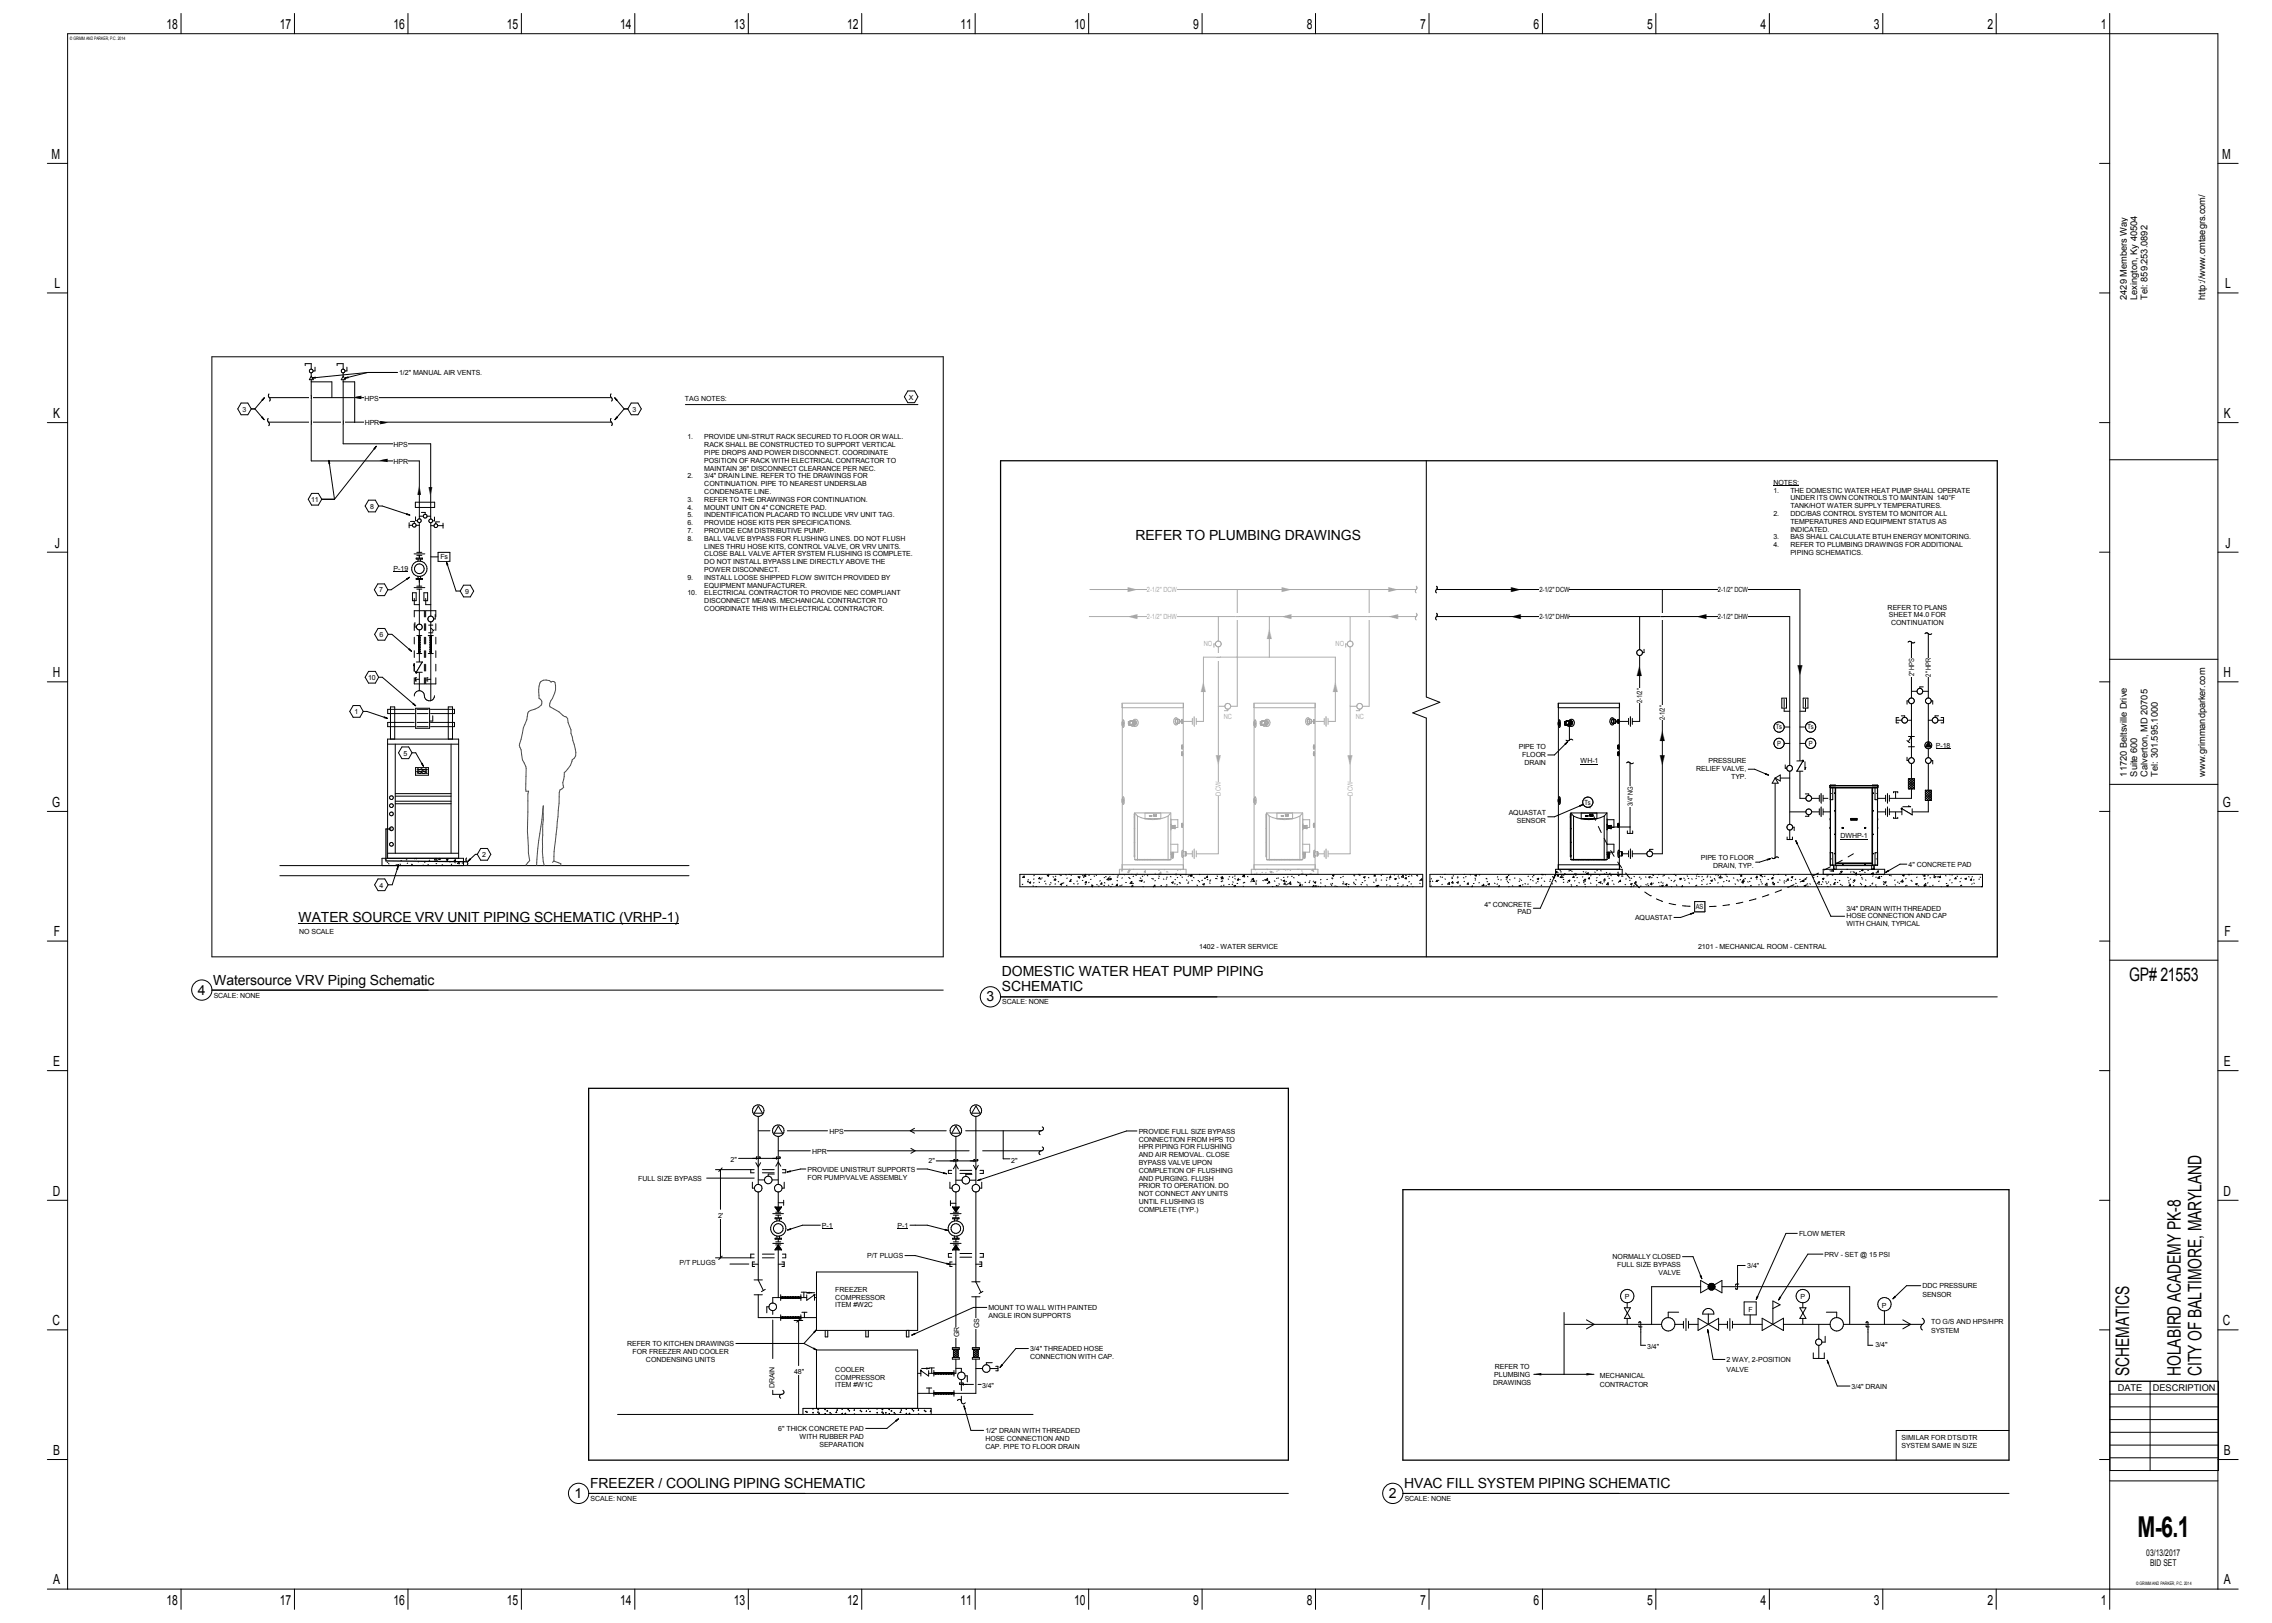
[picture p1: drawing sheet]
<svg xmlns="http://www.w3.org/2000/svg" width="1067mm" height="762mm" viewBox="0 0 1067 762" stroke-linecap="round" stroke-linejoin="round" font-family="sans-serif">
<defs><g id="words">
<text font-size="13.5" x="1004" y="722">M-6.1</text>
<g font-size="8.8">
<text x="1000" y="460">GP# 21553</text>
<text x="1000" y="646" transform="rotate(-90 1000 646)">SCHEMATICS</text>
<text x="1024" y="646" transform="rotate(-90 1024 646)">HOLABIRD ACADEMY PK-8</text>
<text x="1034" y="646" transform="rotate(-90 1034 646)">CITY OF BALTIMORE, MARYLAND</text>
</g>
<g font-size="6.6">
<text x="78" y="14">18</text>
<text x="131" y="14">17</text>
<text x="185" y="14">16</text>
<text x="238" y="14">15</text>
<text x="291" y="14">14</text>
<text x="345" y="14">13</text>
<text x="398" y="14">12</text>
<text x="451" y="14">11</text>
<text x="504" y="14">10</text>
<text x="560" y="14">9</text>
<text x="614" y="14">8</text>
<text x="667" y="14">7</text>
<text x="720" y="14">6</text>
<text x="773" y="14">5</text>
<text x="827" y="14">4</text>
<text x="880" y="14">3</text>
<text x="933" y="14">2</text>
<text x="986" y="14">1</text>
<text x="24" y="75">M</text>
<text x="1043" y="75">M</text>
<text x="26" y="135">L</text>
<text x="1045" y="135">L</text>
<text x="25" y="196">K</text>
<text x="1044" y="196">K</text>
<text x="26" y="257">J</text>
<text x="533" y="253">REFER TO PLUMBING DRAWINGS</text>
<text x="1045" y="257">J</text>
<text x="25" y="318">H</text>
<text x="1044" y="318">H</text>
<text x="25" y="379">G</text>
<text x="1044" y="379">G</text>
<text x="140" y="433">WATER SOURCE VRV UNIT PIPING SCHEMATIC (VRHP-1)</text>
<text x="25" y="440">F</text>
<text x="1044" y="440">F</text>
<text x="470" y="458">DOMESTIC WATER HEAT PUMP PIPING</text>
<text x="93" y="467">4</text>
<text x="100" y="462">Watersource VRV Piping Schematic</text>
<text x="470" y="465">SCHEMATIC</text>
<text x="463" y="470">3</text>
<text x="25" y="501">E</text>
<text x="1044" y="501">E</text>
<text x="25" y="561">D</text>
<text x="1044" y="561">D</text>
<text x="25" y="622">C</text>
<text x="1044" y="622">C</text>
<text x="25" y="683">B</text>
<text x="1044" y="683">B</text>
<text x="277" y="699">FREEZER / COOLING PIPING SCHEMATIC</text>
<text x="659" y="699">HVAC FILL SYSTEM PIPING SCHEMATIC</text>
<text x="270" y="703">1</text>
<text x="652" y="703">2</text>
<text x="25" y="744">A</text>
<text x="1044" y="744">A</text>
<text x="78" y="754">18</text>
<text x="131" y="754">17</text>
<text x="185" y="754">16</text>
<text x="238" y="754">15</text>
<text x="291" y="754">14</text>
<text x="345" y="754">13</text>
<text x="398" y="754">12</text>
<text x="451" y="754">11</text>
<text x="504" y="754">10</text>
<text x="560" y="754">9</text>
<text x="614" y="754">8</text>
<text x="667" y="754">7</text>
<text x="720" y="754">6</text>
<text x="773" y="754">5</text>
<text x="827" y="754">4</text>
<text x="880" y="754">3</text>
<text x="933" y="754">2</text>
<text x="986" y="754">1</text>
</g>
<g font-size="4.4">
<text x="999" y="141" transform="rotate(-90 999 141)">2429 Members Way</text>
<text x="1003" y="141" transform="rotate(-90 1003 141)">Lexington, Ky 40504</text>
<text x="1008" y="141" transform="rotate(-90 1008 141)">Tel: 859.253.0892</text>
<text x="1035" y="141" transform="rotate(-90 1035 141)">http://www.cmtaegrs.com/</text>
<text x="999" y="365" transform="rotate(-90 999 365)">11720 Beltsville Drive</text>
<text x="1003" y="365" transform="rotate(-90 1003 365)">Suite 600</text>
<text x="1008" y="365" transform="rotate(-90 1008 365)">Calverton, MD 20705</text>
<text x="1013" y="365" transform="rotate(-90 1013 365)">Tel: 301.595.1000</text>
<text x="1035" y="365" transform="rotate(-90 1035 365)">www.grimmandparker.com</text>
<text x="994" y="653">DATE</text>
<text x="1011" y="653">DESCRIPTION</text>
<text x="1008" y="731">03/13/2017</text>
<text x="1010" y="735">BID SET</text>
</g>
<g font-size="3.3">
<text x="187" y="176">1/2&quot; MANUAL AIR VENTS.</text>
<text x="171" y="188">HPS</text>
<text x="322" y="188">TAG NOTES:</text>
<text x="427" y="188">X</text>
<text x="114" y="193">3</text>
<text x="297" y="193">3</text>
<text x="171" y="200">HPR</text>
<text x="185" y="210">HPS</text>
<text x="323" y="206">1.</text>
<text x="331" y="206">PROVIDE UNI-STRUT RACK SECURED TO FLOOR OR WALL.</text>
<text x="331" y="210">RACK SHALL BE CONSTRUCTED TO SUPPORT VERTICAL</text>
<text x="331" y="214">PIPE DROPS AND POWER DISCONNECT. COORDINATE</text>
<text x="185" y="218">HPR</text>
<text x="331" y="217">POSITION OF RACK WITH ELECTRICAL CONTRACTOR TO</text>
<text x="331" y="221">MAINTAIN 36&quot; DISCONNECT CLEARANCE PER NEC.</text>
<text x="323" y="225">2.</text>
<text x="331" y="225">3/4&quot; DRAIN LINE. REFER TO THE DRAWINGS FOR</text>
<text x="833" y="228">NOTES:</text>
<text x="331" y="228">CONTINUATION. PIPE TO NEAREST UNDERSLAB</text>
<text x="331" y="232">CONDENSATE LINE.</text>
<text x="833" y="231">1.</text>
<text x="841" y="231">THE DOMESTIC WATER HEAT PUMP SHALL OPERATE</text>
<text x="146" y="236">11</text>
<text x="174" y="239">8</text>
<text x="323" y="236">3.</text>
<text x="323" y="239">4.</text>
<text x="331" y="236">REFER TO THE DRAWINGS FOR CONTINUATION.</text>
<text x="331" y="239">MOUNT UNIT ON 4&quot; CONCRETE PAD.</text>
<text x="841" y="235">UNDER ITS OWN CONTROLS TO MAINTAIN 140°F</text>
<text x="841" y="239">TANK/HOT WATER SUPPLY TEMPERATURES.</text>
<text x="323" y="243">5.</text>
<text x="331" y="243">INDENTIFICATION PLACARD TO INCLUDE VRV UNIT TAG.</text>
<text x="833" y="242">2.</text>
<text x="841" y="242">DDC/BAS CONTROL SYSTEM TO MONITOR ALL</text>
<text x="841" y="246">TEMPERATURES AND EQUIPMENT STATUS AS</text>
<text x="323" y="247">6.</text>
<text x="323" y="250">7.</text>
<text x="331" y="247">PROVIDE HOSE KITS PER SPECIFICATIONS.</text>
<text x="331" y="250">PROVIDE ECM DISTRIBUTIVE PUMP.</text>
<text x="841" y="250">INDICATED.</text>
<text x="323" y="254">8.</text>
<text x="331" y="254">BALL VALVE BYPASS FOR FLUSHING LINES. DO NOT FLUSH</text>
<text x="331" y="258">LINES THRU HOSE KITS, CONTROL VALVE, OR VRV UNITS.</text>
<text x="833" y="253">3.</text>
<text x="833" y="257">4.</text>
<text x="841" y="253">BAS SHALL CALCULATE BTUH ENERGY MONITORING.</text>
<text x="841" y="257">REFER TO PLUMBING DRAWINGS FOR ADDITIONAL</text>
<text x="207" y="263">Fs</text>
<text x="331" y="261">CLOSE BALL VALVE AFTER SYSTEM FLUSHING IS COMPLETE.</text>
<text x="841" y="261">PIPING SCHEMATICS.</text>
<text x="185" y="268">P-19</text>
<text x="331" y="265">DO NOT INSTALL BYPASS LINE DIRECTLY ABOVE THE</text>
<text x="331" y="269">POWER DISCONNECT.</text>
<text x="323" y="272">9.</text>
<text x="331" y="272">INSTALL LOOSE SHIPPED FLOW SWITCH PROVIDED BY</text>
<text x="331" y="276">EQUIPMENT MANUFACTURER.</text>
<text x="178" y="278">7</text>
<text x="218" y="279">9</text>
<text x="323" y="280">10.</text>
<text x="331" y="280">ELECTRICAL CONTRACTOR TO PROVIDE NEC COMPLIANT</text>
<text x="709" y="278">►</text>
<text x="723" y="278">2-1/2&quot; DCW</text>
<text x="807" y="278">2-1/2&quot; DCW</text>
<text x="331" y="283">DISCONNECT MEANS. MECHANICAL CONTRACTOR TO</text>
<text x="331" y="287">COORDINATE THIS WITH ELECTRICAL CONTRACTOR.</text>
<text x="886" y="286">REFER TO PLANS</text>
<text x="709" y="291">◄</text>
<text x="723" y="291">2-1/2&quot; DHW</text>
<text x="796" y="291">◄</text>
<text x="807" y="291">2-1/2&quot; DHW</text>
<text x="887" y="290">SHEET M4.0 FOR</text>
<text x="888" y="294">CONTINUATION</text>
<text x="178" y="299">6</text>
<text x="846" y="318" transform="rotate(-90 846 318)">◄</text>
<text x="899" y="318" transform="rotate(-90 899 318)">2&quot; HPS</text>
<text x="907" y="318" transform="rotate(-90 907 318)">2&quot; HPR</text>
<text x="173" y="319">10</text>
<text x="771" y="318" transform="rotate(-90 771 318)">►</text>
<text x="166" y="335">1</text>
<text x="771" y="330" transform="rotate(-90 771 330)">2-1/2&quot;</text>
<text x="782" y="338" transform="rotate(-90 782 338)">2-1/2&quot;</text>
<text x="834" y="342">Ts</text>
<text x="849" y="342">Ts</text>
<text x="713" y="352">PIPE TO</text>
<text x="782" y="349" transform="rotate(-90 782 349)">►</text>
<text x="834" y="350">P</text>
<text x="849" y="350">P</text>
<text x="909" y="351">P-18</text>
<text x="189" y="355">5</text>
<text x="715" y="355">FLOOR</text>
<text x="716" y="359">DRAIN</text>
<text x="742" y="358">WH-1</text>
<text x="802" y="358">PRESSURE</text>
<text x="782" y="360" transform="rotate(-90 782 360)">◄</text>
<text x="796" y="362">RELIEF VALVE,</text>
<text x="813" y="366">TYP.</text>
<text x="744" y="378">Ts</text>
<text x="708" y="383">AQUASTAT</text>
<text x="767" y="378" transform="rotate(-90 767 378)">3/4&quot; NG</text>
<text x="712" y="386">SENSOR</text>
<text x="864" y="394">DWHP-1</text>
<text x="226" y="402">2</text>
<text x="799" y="404">PIPE TO FLOOR</text>
<text x="804" y="408">DRAIN, TYP.</text>
<text x="896" y="407">4&quot; CONCRETE PAD</text>
<text x="178" y="417">4</text>
<text x="697" y="426">4&quot; CONCRETE</text>
<text x="712" y="429">PAD</text>
<text x="796" y="427">AS</text>
<text x="867" y="428">3/4&quot; DRAIN WITH THREADED</text>
<text x="867" y="431">HOSE CONNECTION AND CAP</text>
<text x="768" y="432">AQUASTAT</text>
<text x="867" y="435">WITH CHAIN, TYPICAL</text>
<text x="140" y="439">NO SCALE</text>
<text x="563" y="446">1402 - WATER SERVICE</text>
<text x="797" y="446">2101 - MECHANICAL ROOM - CENTRAL</text>
<text x="100" y="468">SCALE: NONE</text>
<text x="471" y="472">SCALE: NONE</text>
<text x="389" y="533">HPS</text>
<text x="535" y="532">PROVIDE FULL SIZE BYPASS</text>
<text x="535" y="536">CONNECTION FROM HPS TO</text>
<text x="535" y="540">HPR PIPING FOR FLUSHING</text>
<text x="343" y="545">2&quot;</text>
<text x="381" y="542">HPR</text>
<text x="436" y="546">2&quot;</text>
<text x="475" y="546">2&quot;</text>
<text x="535" y="543">AND AIR REMOVAL. CLOSE</text>
<text x="379" y="550">PROVIDE UNISTRUT SUPPORTS</text>
<text x="535" y="547">BYPASS VALVE UPON</text>
<text x="535" y="551">COMPLETION OF FLUSHING</text>
<text x="300" y="554">FULL SIZE BYPASS</text>
<text x="379" y="554">FOR PUMP/VALVE ASSEMBLY</text>
<text x="535" y="554">AND PURGING. FLUSH</text>
<text x="535" y="558">PRIOR TO OPERATION. DO</text>
<text x="535" y="562">NOT CONNECT ANY UNITS</text>
<text x="535" y="565">UNTIL FLUSHING IS</text>
<text x="535" y="569">COMPLETE (TYP.)</text>
<text x="337" y="572">2'</text>
<text x="386" y="577">P-1</text>
<text x="421" y="577">P-1</text>
<text x="845" y="580">FLOW METER</text>
<text x="407" y="591">P/T PLUGS</text>
<text x="757" y="591">NORMALLY CLOSED</text>
<text x="857" y="590">PRV - SET @ 15 PSI</text>
<text x="319" y="594">P/T PLUGS</text>
<text x="759" y="595">FULL SIZE BYPASS</text>
<text x="779" y="599">VALVE</text>
<text x="820" y="595">3/4&quot;</text>
<text x="903" y="605">DDC PRESSURE</text>
<text x="392" y="607">FREEZER</text>
<text x="392" y="610">COMPRESSOR</text>
<text x="763" y="610">P</text>
<text x="845" y="610">P</text>
<text x="903" y="609">SENSOR</text>
<text x="392" y="614">ITEM #W2C</text>
<text x="464" y="615">MOUNT TO WALL WITH PAINTED</text>
<text x="821" y="616">F</text>
<text x="884" y="614">P</text>
<text x="460" y="624" transform="rotate(-90 460 624)">GS</text>
<text x="464" y="619">ANGLE IRON SUPPORTS</text>
<text x="907" y="621">TO G/S AND HPS/HPR</text>
<text x="450" y="628" transform="rotate(-90 450 628)">GR</text>
<text x="907" y="626">SYSTEM</text>
<text x="294" y="632">REFER TO KITCHEN DRAWINGS</text>
<text x="297" y="636">FOR FREEZER AND COOLER</text>
<text x="484" y="634">3/4&quot; THREADED HOSE</text>
<text x="773" y="633">3/4&quot;</text>
<text x="881" y="633">3/4&quot;</text>
<text x="303" y="639">CONDENSING UNITS</text>
<text x="484" y="638">CONNECTION WITH CAP.</text>
<text x="811" y="640">2 WAY, 2-POSITION</text>
<text x="373" y="645">48&quot;</text>
<text x="392" y="644">COOLER</text>
<text x="392" y="648">COMPRESSOR</text>
<text x="702" y="646">PLUMBING</text>
<text x="702" y="643">REFER TO</text>
<text x="751" y="647">MECHANICAL</text>
<text x="811" y="644">VALVE</text>
<text x="364" y="652" transform="rotate(-90 364 652)">DRAIN</text>
<text x="392" y="651">ITEM #W1C</text>
<text x="461" y="652">3/4&quot;</text>
<text x="701" y="650">DRAWINGS</text>
<text x="751" y="651">CONTRACTOR</text>
<text x="869" y="652">3/4&quot; DRAIN</text>
<text x="365" y="672">6&quot; THICK CONCRETE PAD</text>
<text x="375" y="676">WITH RUBBER PAD</text>
<text x="463" y="673">1/2&quot; DRAIN WITH THREADED</text>
<text x="463" y="677">HOSE CONNECTION AND</text>
<text x="893" y="676">SIMILAR FOR DTS/DTR</text>
<text x="385" y="679">SEPARATION</text>
<text x="463" y="680">CAP. PIPE TO FLOOR DRAIN</text>
<text x="893" y="680">SYSTEM SAME IN SIZE</text>
<text x="277" y="705">SCALE: NONE</text>
<text x="660" y="705">SCALE: NONE</text>
</g>
<g font-size="3.3" fill="#aaa">
<text x="529" y="278">►</text>
<text x="539" y="278">2-1/2&quot; DCW</text>
<text x="601" y="278">►</text>
<text x="651" y="278">►</text>
<text x="529" y="291">◄</text>
<text x="539" y="291">2-1/2&quot; DHW</text>
<text x="601" y="291">◄</text>
<text x="651" y="291">◄</text>
<text x="565" y="303">NO</text>
<text x="597" y="301" transform="rotate(-90 597 301)">►</text>
<text x="627" y="303">NO</text>
<text x="566" y="326" transform="rotate(-90 566 326)">►</text>
<text x="628" y="326" transform="rotate(-90 628 326)">►</text>
<text x="575" y="337">NC</text>
<text x="637" y="337">NC</text>
<text x="573" y="360" transform="rotate(-90 573 360)">◄</text>
<text x="635" y="360" transform="rotate(-90 635 360)">◄</text>
<text x="573" y="374" transform="rotate(-90 573 374)">DCW</text>
<text x="635" y="374" transform="rotate(-90 635 374)">DCW</text>
</g>
<g font-size="2.2">
<text x="33" y="19">© GRIMM AND PARKER, P.C. 2014</text>
<text x="1003" y="744">© GRIMM AND PARKER, P.C. 2014</text>
</g>
<g font-size="2.2" fill="#727272">
<text x="165" y="187">◄</text>
<text x="183" y="197" transform="rotate(-180 183 197)">◄</text>
<text x="177" y="217">◄</text>
<text x="196" y="228" transform="rotate(90 196 228)">◄</text>
<text x="203" y="233" transform="rotate(-90 203 233)">◄</text>
</g>
</g></defs>
<path d="M364 567h3v2h-3zM447 567h3v2h-3zM364 585h3v2h-3zM447 585h3v2h-3zM720 645h4v1h-4zM745 645h3v1h-3z" fill="#000"/>
<g fill="none" stroke="#000" stroke-width=".47">
<path d="M356 519l2 4h-4zM458 519l2 4h-4zM356 531h6M356 524v32M365 534v22M365 529l2 3h-3zM370 531h19M395 531h49M428 539l2 1-2 1M429 530l-2 1 2 1M449 534v22M449 529l2 3h-4z"/>
<path d="M453 531h36M458 524v32M471 531v13h3M489 531h-1v2M489 538l1 1-1 1M489 529l1 1-1 1M332 553h22M336 549h18M338 549v19M339 548l-2 2M353 549v2h1M353 555v3h1"/>
<path d="M355 546l1 2 1-2M356 543l-1 1M356 560v41l2 5M356 554h3M356 543h1M357 543h.1M357 543v1M357 544h.1M358 549h6M358 551h6M363 554h2M364 551h-3v1"/>
<path d="M364 548l1-2 2 2M365 543v1M365 540h15M365 560v9M366 543v1h-19M367 549h2v2h-2M368 555v3h-1M387 540h68M446 555v3h1M447 549h-2v2h2M448 549l1-2 1 2M448 544v1"/>
<path d="M449 560v9M449 554h3M449 544v1M451 549h5M451 551h5M455 554h3M456 551h-2v1M457 547l1 2 1-2M458 544l-1 1M458 560v42l3 5M459 544v1h-19M460 549h2v2h-2"/>
<path d="M461 555v3h-1M461 540h28M489 540l-1 1v1M338 572v19M363 570h5M364 567h3l-2 2zM364 572h3h-3zM364 569h3M364 571h3M365 572v1M365 571v1M365 565h3"/>
<path d="M366 572v1M368 563v3M446 570h5M446 565h3M446 564v2M447 567h3l-1 2zM447 572h3h-3zM448 569h2M448 571h2M448 572v1M449 571v1M449 572v1"/>
<path d="M336 591h18M339 590l-2 1M343 593h9M353 594h3M354 589h-1v2M354 592h-1v3h1M358 591h6M358 589h6M363 584h5M364 581h3v1h-3zM364 583h3M364 584h3"/>
<path d="M365 580v1M365 585l2 2h-3zM365 582v1M365 584v25M365 594h3M366 580v1M367 592h1v3h-1M367 589h2v2h-2M383 597h48v28h-48zM446 594h3M446 584h5M447 589h-2v1h2"/>
<path d="M447 592h-1v3h1M447 581h3v1h-3zM448 583h2M448 584h2M448 580v1M449 585l1 2h-3zM449 582v1M449 584v40M449 580v1M451 589h5M451 590h5M458 594h3"/>
<path d="M460 592h1v3h-1M460 589h2v1h-2M819 594h-3v11h-1M354 601h4M354 608h4M356 608v11h11M358 606h.1M359 605l-1 1M361 614h-1v2M363 615v2M363 620v18M367 609h9l-1 1"/>
<path d="M367 609h-4v3M367 608v3M367 617v3M367 609v1M367 618h9l-1 1M367 618v1M367 609h.1M367 609l2 1M367 618l2 1M369 609v1M369 618v1M369 609l-2 1"/>
<path d="M369 609l1 1M369 618l-2 1M369 618l1 1M370 609v1M370 618v1M370 609l-1 1M370 609l1 1M370 618l-1 1M370 618l1 1M371 609v1M371 618v1M371 609l-1 1"/>
<path d="M371 609l1 1M371 618l-1 1M371 618l1 1M372 609v1M372 618v1M372 609l-1 1M372 609l2 1M372 618l-1 1M372 618l2 1M373 620h4M374 609v1M374 618v1"/>
<path d="M374 609l-2 1M374 609l1 1M374 618l-2 1M374 618l1 1M375 609l1 1h-9M375 609v1M375 618v1M375 609l-1 1M375 618l1 1h-9M375 618l-1 1M375 620v21M376 619l-2 2"/>
<path d="M376 619h7M376 609h3M376 608v3M376 617v3M376 607h3M377 616h2M377 607v2M378 616v3M379 607h3M379 608v2l3-2v2M379 607h1M380 607h-1"/>
<path d="M382 608h1zM382 609h1M456 602h4M456 609h4M458 609v10M462 606l-2 1M734 616v29M745 620l4 2-4 2M763 614h3l-3 5h3zM764 612v2M764 616v1M764 619v3"/>
<path d="M783 619a3 3 0 0 1 3 3M783 619h-1a3 3 0 0 0-2 3M788 616h-5v3M792 619v6M797 619v6l10-6v6zM799 604h-23v18M799 601l5 3-5 3zM800 615a2.6 2.6 0 0 1 3-1 2.6 2.6 0 0 1 2 3h-6zM802 604h3M802 604v1M802 605h3M802 617v5"/>
<path d="M802 603a1.6 1.6 0 0 1 2 0 1.6 1.6 0 0 1 1 0M802 603v1M802 605h1M802 603h3M803 603h2M803 605h2M803 603h1M803 606h1M804 604l5-3v6zM805 603v1M805 604v1M809 604h60v18"/>
<path d="M812 619v6M816 603h-1v1M819 611h6v6h-6zM822 617v5M827 619l10 6v-6l-10 6zM832 614l4-1-4-2v11M845 614h3l-3 5h3zM846 612v2M846 616v1M846 619v3M858 616h4v3M862 619a3 3 0 0 1 4 3"/>
<path d="M862 619h-1a3 3 0 0 0-2 3M885 615v7M893 620l4 2-4 2M903 619a1.6 1.6 0 0 1 1 1 1.6 1.6 0 0 1-1 2M387 625v3h2v-3M407 625v3h1v-3M426 625v3h1v-3M447 633h3v1h-3zM447 637h3v1h-3zM448 637v-3l2 1-2 2M449 634l-1 1 2 1-1 1M449 628v5"/>
<path d="M449 638v7h-1M449 634h1l-2 3h1M450 634l-2 2 2 1v-3M457 633h3v1h-3zM457 637h3v1h-3zM457 637v-3l2 1-2 2M458 634l-1 1 2 1-1 1M458 624v9M458 638v16h-10M458 634h1l-2 3h1M459 634l-2 2 2 1v-3M466 640h-3v1"/>
<path d="M735 622h45M770 621v11h3M770 622v1h1M780 622a3 3 0 0 0 3 3 3 3 0 0 0 3-3M786 622h4M790 620v4M793 622h4M793 620v4M807 622h4M811 620v4M813 622h14M813 620v4"/>
<path d="M837 622h22M851 635v3h6v-3M854 622v7M854 632v6M857 627v3h-2M859 622a3 3 0 0 0 3 3 3 3 0 0 0 4-3M866 622h37M876 621h1v11h2M876 622l1 1h1M903 622l-1 1 1 1M363 653v2h4M368 653v1l-2 1 1 2"/>
<path d="M375 646v18M431 654h7M431 645h1M432 644h.1M432 644v2M432 644l4 2v-2M433 642h3M435 642h1M435 652h2M436 645h2M436 642l-1 1M436 652v2"/>
<path d="M436 642h3M437 642v3M438 654h10l-1 1M438 643v3M438 653v3M438 654l1 1M438 644h10l-1 1M438 645h1M439 644v1M439 654v1M439 654h-1M439 654l2 1"/>
<path d="M439 644l-1 1M439 644l2 1M441 644v1M441 654v1M441 654l-2 1M441 654l1 1M441 644l-2 1M441 644l1 1M442 644v1M442 654v1M442 654l-1 1M442 654l1 1"/>
<path d="M442 644l-1 1M442 644l1 1M443 644v1M443 654v1M443 654l-1 1M443 654l1 1M443 644l-1 1M443 644l1 1M444 644v1M444 654v1M444 654l-1 1M444 654l2 1"/>
<path d="M444 644l-1 1M444 644l2 1M446 644v1M446 654v1M446 654l-2 1M446 654l1 1M446 644l-2 1M446 644l1 1M447 654l1 1h-10M447 644v1M447 654v1M447 654l-1 1"/>
<path d="M447 644l1 1h-10M447 644l-1 1M448 643v3M448 653v3M449 642h2v2M450 658l1-1v1M451 649v1h6M451 658l1 1h1M451 648v5M451 655v3M452 649v1M453 646h1v3"/>
<path d="M458 643h3M459 650h2M465 643h4M468 641h1v3h-1M720 645h28M290 664h195M377 664v-3h60v3M379 663h.1M382 661h.1M382 663h.1M383 661v-27h48v27M384 663h.1"/>
<path d="M384 662h.1M385 663h.1M388 662h.1M388 664h.1M388 662h1zM390 663h.1M390 664h.1M392 661h1M393 661h.1M393 663h-1zM393 662h.1M396 664h.1"/>
<path d="M395 661h.1M397 664v-1zM398 662h.1M399 662h.1M401 662h.1M401 664h.1M404 662h.1M405 663h.1M407 662h.1M408 661h.1M409 663h.1M412 661h.1"/>
<path d="M412 663h.1M414 663h.1M414 662h.1M415 663h.1M416 663h.1M418 662h.1M417 664h.1M419 662h-1zM420 663h.1M420 664h.1M423 661h.1M423 663h.1"/>
<path d="M423 662h.1M426 664h.1M426 661h.1M427 663v1zM428 662h.1M429 662h.1M431 664h.1M431 662h.1M434 662h.1M435 663h.1M437 663h.1M943 672h-53v14"/>
<circle cx="356" cy="521" r="2.7"/>
<circle cx="365" cy="531" r="2.7"/>
<circle cx="449" cy="531" r="2.7"/>
<circle cx="458" cy="521" r="2.7"/>
<circle cx="356" cy="558" r="1.8"/>
<circle cx="361" cy="554" r="1.8"/>
<circle cx="365" cy="558" r="1.8"/>
<circle cx="449" cy="558" r="1.8"/>
<circle cx="454" cy="554" r="1.8"/>
<circle cx="458" cy="558" r="1.8"/>
<circle cx="365" cy="577" r="4"/>
<circle cx="365" cy="577" r="2.3"/>
<circle cx="449" cy="577" r="4"/>
<circle cx="449" cy="577" r="2.3"/>
<circle cx="363" cy="614" r="1.8"/>
<circle cx="764" cy="609" r="3"/>
<circle cx="846" cy="609" r="3"/>
<circle cx="885" cy="612" r="3"/>
<circle cx="854" cy="630" r="1.5"/>
<circle cx="451" cy="646" r="1.8"/>
<circle cx="463" cy="643" r="1.8"/>
</g>
<path d="M276 511h329v175h-329zM659 559h284v127h-284z" fill="none" stroke="#000" stroke-width=".59"/>
<g fill="#fff">
<path d="M671 411h260v5h-260z"/>
<path d="M479 411h189v5h-189z"/>
</g>
<g fill="none" stroke="#000" stroke-width=".47">
<path d="M670 216v111l6 3-13 5 7 2v112M674 275v2M674 277h171v98h13M674 277v1M781 277v124h-19M674 289v1v1M674 288v1M674 289h166v105M770 289v50h-12M904 298h1M905 298v83h-23M905 298h2"/>
<path d="M896 301h2M896 301h.1M898 301v74h-16M898 301h1M732 330v9M732 339h.1M732 339v2M732 339v1M732 338v1M732 338v3M732 338h.1M735 340h.1"/>
<path d="M735 339h.1M735 339v1M735 340v-1v1M735 339h1h1l-1 1h-1M735 338v1M735 338h.1M735 338h2M735 338h1M736 338v1M736 338h.1M736 339h.1M737 338a1.6 1.6 0 0 1 2 1 1.6 1.6 0 0 1-1 2h-2v-1"/>
<path d="M737 339h.1M737 338h.1M737 340h.1M737 338l1 1M737 338v1M737 338v2M737 338l1 1v1M737 339h1M738 340h.1M738 340h-1M738 339h.1M738 340v1"/>
<path d="M738 339v1M757 340h1M757 338v2M757 340h.1M757 338h1M757 338h.1M758 339v1M758 338h-1M758 339v-1l1 1M758 338v-1a1.4 1.4 0 0 0-2 2 1.4 1.4 0 0 0 2 1M758 338v1M758 338l1 1"/>
<path d="M759 339l-1 1h-1M759 339v1h-1M760 339v1M760 338v1M760 338h.1M760 340h.1M760 339h.1M760 332h-28v-2h28v70M838 334h2M845 334h3M890 338h8M898 325h7"/>
<path d="M905 338h8M732 341v34M732 341h.1M732 340v1M735 340l1 1M735 340h1M735 347h2M736 340h1M736 340h.1M736 340v1M736 341h.1M737 341v6"/>
<path d="M737 347h1h1M760 351v1M760 354v1M760 353v1M760 350v1M760 354h.1M760 351h.1M760 355h.1M760 353h.1M760 350h.1M760 352h.1M764 358h1"/>
<path d="M765 358v33M765 358h2M838 349h2M838 341h2M845 349h3M845 341h3M732 375v1M732 376v1M732 377v31M732 375v-1v4v-1M732 375h.1M732 377h.1"/>
<path d="M732 375v2M746 377l1 2M834 368v35M836 365h4M859 369v1h23v-1M859 369h.1M859 369h23M859 370h23v36h-23zM859 369h3zM860 373h.1M861 370v5h-2M861 372h.1"/>
<path d="M862 370v36M879 370v36M879 369h3zM880 372h.1M880 370v5h2M881 373h.1M882 369h.1M738 383h.1M738 389h.1M738 395h.1M738 382v20M738 382l1 1"/>
<path d="M739 383v21M739 383l3 1M742 384l4 1 4-1M742 384v-2h8v2M742 384h8M745 383h.1M745 383h-1h1M745 383h1M746 383h-1M746 383h.1M746 382l2 1h-2zM746 382h1"/>
<path d="M747 382v1M747 383h.1M747 383h1M748 383h.1M748 382h.1M748 382l1 3M750 388l2 3M753 383v21M753 383l-3 1M753 394h.1M753 394l2 3M755 382h-17v22h17"/>
<path d="M755 382l-2 1M755 382v22M755 396h3v4h-3M755 388h.1M755 385h.1M755 389h.1M755 385h3v3h-1M755 388v1M755 388v1zM755 388h1M755 389h1M756 389h.1"/>
<path d="M756 388h1v1h-1M756 388v1M756 399l2 3M757 388h8M760 388h.1M760 387v1M760 387h.1M760 400h2M760 400v-1v4v-1M760 400h.1M762 400h-1M762 400h.1"/>
<path d="M840 381h19M859 388v1M861 392h.1M861 381h.1M865 389h.1M869 384h3v1h-3zM869 385h3M872 384h-3v1M876 389h.1M880 381h.1M880 392h.1M882 388h.1"/>
<path d="M882 389h.1M479 411h189v5h-189zM480 415h.1M480 412h.1M481 411v1h-1zM482 414h1M483 414h.1M483 413h.1M483 414h1v1zM485 416h.1M486 414l-1 1M486 413h-1"/>
<path d="M486 411h-1M487 416h-1M488 414h.1M488 412v1zM489 413h.1M489 412h.1M491 414h-1M491 415h.1M492 411h.1M493 415h.1M493 414l1 1M494 412h1"/>
<path d="M495 413h1h-1zM496 415h-1M496 411h-1M496 413h.1M497 414h.1M497 411h1M498 415h1l-1 1zM498 411h.1M499 415h.1M500 415h-1M500 411h1M501 416h.1"/>
<path d="M501 412h.1M502 411h.1M503 413v1h-1zM503 413h.1M503 411h.1M504 415h.1M506 414h.1M506 415h.1M506 412h1zM506 412h.1M508 411h1M508 413h.1"/>
<path d="M509 412h.1M510 415h.1M510 411h-1zM510 414h.1M511 414h.1M512 411h-1M512 413h.1M512 416h1zM513 415v1M514 411h.1M515 411h.1M515 415h.1"/>
<path d="M516 416h.1M517 413l-1 1M517 414v1zM519 414v1M519 416h-1M519 412h-1M519 411v1M520 413l1-1v1zM520 416h1M521 413l1-1-1 1zM521 412h.1M522 416h.1"/>
<path d="M522 413h.1M522 415h.1M523 411h.1M524 413l1 1M525 412h.1M525 415v1h-1zM525 411h.1M526 416h.1M527 416h.1M527 412h.1M528 411h.1M529 414h.1"/>
<path d="M530 412h.1M530 412l1 1M531 415v-1l1 1zM531 416h1M531 414h.1M532 415h.1M532 411v1M533 411h1M535 413v1M535 412h1M536 414v-1v1zM536 411l1 1"/>
<path d="M537 416h.1M537 414h.1M538 411h-1M539 411h.1M541 412v1M541 416h1M542 413h-1M543 413l-1 1M544 411h.1M544 412h.1M544 411h1M545 411h.1"/>
<path d="M545 416h.1M546 413h1M548 416h-1M548 415v1M548 413h.1M548 412h.1M550 412h.1M550 414h1v1zM552 413h.1M552 411h.1M552 415h-1M553 415h.1"/>
<path d="M553 412h.1M554 414v1M554 411h.1M555 412h.1M557 411h.1M557 413h.1M558 415h.1M558 411h.1M558 414h.1M559 411h.1M560 411h-1zM560 413v1"/>
<path d="M560 412h1M562 416h.1M563 413v1M563 414h.1M563 411h.1M565 413h-1M565 415v1zM566 412h.1M567 411v1h-1zM567 413h.1M568 414h.1M568 415h.1"/>
<path d="M568 413h.1M571 412h.1M571 412l1 1M571 411h1M573 412h1zM573 414h1M574 416h-1M574 412l-1 1M574 414h.1M574 412v1zM575 416h-1M577 413h.1"/>
<path d="M577 415h.1M577 412h.1M579 415h.1M579 414h.1M579 412h.1M579 416h1zM580 412v1M580 411h.1M581 415h.1M581 413h1h-1zM582 413h.1M584 416h.1"/>
<path d="M584 411h.1M584 414v1M584 414h.1M584 411v1h-1zM586 411v1M588 413h.1M588 414h-1M588 413l1-1-1 1zM589 413v1h-1zM589 411h.1M589 414h.1M590 414v1"/>
<path d="M590 415h.1M590 414h.1M592 411h.1M593 413v1M594 413h.1M595 415h.1M595 412v1h-1zM596 414h.1M598 416h-1M598 414h1M600 416h-1M600 412h-1"/>
<path d="M600 416h.1M600 412h.1M600 415h1M601 413h1M602 414l1-1v1zM603 412h.1M603 415h.1M604 414h.1M604 415h.1M605 415h-1M605 412h-1M606 415h.1"/>
<path d="M606 414v1h-1zM607 411h-1M607 412h1M609 414h.1M610 414h.1M610 411h.1M611 415h-1M611 415v1h-1zM611 415l1 1M611 411h1M612 411h.1M613 414h.1"/>
<path d="M613 411h.1M613 411h1M615 414h.1M616 416h1M617 416h.1M617 414h.1M617 414h1v1zM617 416h1M619 416h.1M620 414v1M620 416h.1M620 413h.1"/>
<path d="M622 416h.1M623 413h.1M625 415h.1M625 416h.1M625 415h1M626 412h-1M626 411h.1M626 413h.1M627 416h.1M628 416h.1M630 412h-1M631 415h-1"/>
<path d="M631 414h.1M631 411v1M631 415h.1M632 415v1zM633 416h.1M633 415h.1M636 414h.1M636 411h.1M636 415h.1M636 415h1M637 413h.1M638 411h.1"/>
<path d="M639 411h-1M639 415h.1M640 414h.1M640 412h1zM641 413v1M642 415v1M643 412h.1M645 414h.1M646 411h-1zM646 416h.1M646 413h.1M646 414h.1"/>
<path d="M646 416h1zM647 416h.1M648 411h1M649 413h.1M649 411h.1M651 413h.1M651 415v1M651 412h.1M653 416h.1M653 413h-1M653 411v1h-1zM655 411h.1"/>
<path d="M655 413l1-1-1 1zM656 416h.1M657 415h-1M657 411h-1M657 412h.1M658 416h.1M659 411v1h-1zM659 416h.1M659 412h.1M660 411h.1M660 412v1zM661 416h.1"/>
<path d="M662 411l-1 1M662 414h.1M662 411h.1M663 411h.1M663 415h-1M663 416h.1M665 411h1M665 411h.1M667 415h.1M667 413h.1M668 413h-1zM671 411h260v5h-260z"/>
<path d="M672 414h-1M672 416h.1M672 412v1M673 414h.1M675 413v1h-1zM676 413h-1M676 412h1M677 415h.1M677 412h.1M678 411h.1M678 413h1M679 411h-1"/>
<path d="M681 414v1h-1zM682 412h.1M682 416h.1M682 414v1v-1zM682 415h.1M682 411h.1M684 414h1v1zM684 412h1M685 412h-1M686 416h-1M687 412h.1M688 411h.1"/>
<path d="M688 414h-1M688 412h.1M689 415h.1M690 411h1M691 416h.1M692 415h.1M693 412h.1M693 411h.1M693 413h.1M695 414h-1M695 411h.1M696 416h.1"/>
<path d="M697 415v1h-1zM698 413h.1M698 416h.1M699 414h-1M699 415h.1M702 415h.1M703 415h.1M703 412h.1M703 413h1M703 416h1M705 413h.1M707 412h1z"/>
<path d="M708 413h-1M708 414h.1M709 411h-1M709 416h-1M709 413h.1M710 416h.1M711 412h.1M713 416h1zM714 414h-1M714 413h.1M714 413h1M715 415h.1"/>
<path d="M716 415h.1M718 415h-1M718 411h-1M719 416h.1M719 413h.1M719 412h1M720 413v1M720 411h.1M721 415h.1M722 413l1-1-1 1zM722 414h.1M724 416h.1"/>
<path d="M724 411h.1M724 412h.1M725 414h.1M725 411h1M728 413h.1M728 414h.1M729 415h.1M729 412h.1M730 409h1v1zM730 411v-3h32v3M730 413h.1M731 414h.1"/>
<path d="M731 410h-1M731 410h1M732 411h-1zM732 409h1M733 409h.1M733 411l1 1h-1zM734 412h.1M734 414h.1M734 413h.1M734 411h.1M735 410h.1M736 414h.1"/>
<path d="M736 413h1v1zM737 409h.1M737 409h1M738 402h.1M738 415v1M738 409h.1M738 416h.1M739 404h.1M739 411v1h-1zM740 413l-1 1M740 410h-1M740 411h.1"/>
<path d="M740 410v1M741 416h-1M741 412h-1M741 414l1 1M743 412h.1M743 409h1M744 414v1M744 413v1h-1zM744 415h.1M745 416h-1M745 413h-1M745 409v1"/>
<path d="M745 410h1l-1 1zM745 411h.1M745 411h1M746 410h.1M746 412v1zM747 415h.1M747 411h.1M749 409v1M750 413v1M750 415v1M750 412h.1M750 409h.1"/>
<path d="M751 414h.1M751 411h.1M751 414h1v1zM752 409h.1M752 415h.1M753 404h.1M753 414h.1M754 410h-1M754 413h-1zM754 410h.1M755 404h-1M755 404h.1"/>
<path d="M755 401h.1M755 400h.1M755 402h1M755 401v1M755 402v1M755 401h1M755 415h.1M755 403h1M755 414v1h-1zM755 411h.1M755 400v1M755 412h1"/>
<path d="M756 402h-1h1M756 402v1M756 401h.1M756 400h.1M756 401v-1v2M756 410h.1M756 411h1M757 414h.1M758 415h.1M760 411h.1M760 405l1 2M760 410h.1"/>
<path d="M760 409v1M760 414h.1M760 400v1M760 401v1M760 402h.1M760 402v6M760 406h-28v2M761 413v1h-1zM761 411h1M761 400l1 2M761 400h1M762 402h-2"/>
<path d="M762 402h.1M762 400v1M762 401v1M762 411h.1M763 415h.1M763 410l2 2M764 413h-1M765 413h.1M766 415h.1M766 416h.1M766 412h.1M767 416h.1"/>
<path d="M767 411v1M767 415l3 2M768 414v1v-1zM768 416h1M770 412h.1M771 416h-1M771 413h-1M772 419l3 2M773 412h.1M773 415v1M774 415h-1M774 416h.1"/>
<path d="M774 412h1zM775 415h1h-1zM776 415h-1M776 412h.1M776 411h.1M776 415h.1M778 412h.1M779 414h.1M779 411h.1M779 416h1M780 416h1zM780 414h.1"/>
<path d="M781 415h.1M781 411h.1M781 411h1M783 415v1h-1zM783 412h1M785 413h.1M785 416h.1M786 411h.1M786 414h.1M787 413h-1M787 411h.1M787 415v1"/>
<path d="M789 413v-1v1zM789 412v1M789 413h.1M790 416h.1M791 412h.1M791 413h.1M792 411h.1M793 412h.1M793 414v1M794 413h1M796 416h.1M797 411h.1"/>
<path d="M797 412l-1 1M797 416h-1M798 411v1M799 413v1M799 415h.1M799 412h.1M800 413h.1M802 415h-1M802 412h-1M802 411h.1M803 412h.1M803 415h.1"/>
<path d="M803 413h1v1zM805 412v1M805 413h.1M806 411h-1M807 414v1M807 411h.1M808 411v1h-1zM808 412h1M809 416h.1M810 414h-1M810 411h.1M811 411h-1"/>
<path d="M811 413h.1M811 411v1M812 414h.1M814 412h.1M815 415h.1M816 413h.1M816 414h.1M817 411h.1M817 416h.1M817 413h.1M818 411h-1zM818 414h1l-1 1z"/>
<path d="M819 413v1h-1zM819 412l1 1M820 416h-1M821 414h.1M821 414h1M822 412h.1M822 416h.1M825 413h.1M825 412h.1M825 411v1zM826 415h.1M826 411h1z"/>
<path d="M827 413h.1M827 414h.1M828 415h-1M828 412h-1M829 411h-1M830 415v1l-1-1zM830 413h.1M832 403h2M832 414h1M832 412v1zM832 412h1M832 415h.1"/>
<path d="M833 415h.1M833 411h.1M834 403v-1l1 1M835 414h.1M835 411h.1M836 413h.1M837 418l-3 1M838 414v1M838 414h.1M838 411h1M839 414h.1M840 413h-1z"/>
<path d="M841 413h.1M841 412h1zM842 415l-3 2M843 416h.1M843 415h.1M843 413h.1M844 416h.1M845 413h.1M846 414h1M847 413v1h-1zM847 416h1zM848 413h.1"/>
<path d="M848 413l-3 1M848 415v1M848 412h.1M849 415h.1M849 416h.1M850 415h.1M852 412h-1M852 414h.1M853 415h.1M854 411l-1 1M854 410l-3 1M854 415h.1"/>
<path d="M854 414v1v-1zM855 415h.1M856 413v-1v1zM856 414h.1M856 411v-3h29v3M857 414h1M858 415h.1M858 411h.1M858 416h.1M859 414h-1M859 411h.1M859 409h.1"/>
<path d="M859 400l2 1-1 5M859 415l1 1M859 407l-2 1M860 403h.1M860 409l1-1v1zM861 411h-1M861 406v2M861 408h.1M861 401h.1M861 415h1h-1zM862 413h.1M862 414h-1"/>
<path d="M862 405h17M862 406h.1M862 406v2M862 406h17M863 414h.1M864 413v1M864 410h.1M864 415h.1M864 409h1v1zM865 409h.1M865 416h.1M865 404l-3 1"/>
<path d="M865 406h.1M867 408h.1M868 412h.1M868 414v1M868 414h.1M869 415v1h-1zM869 416h.1M869 413h.1M869 409h.1M870 414h.1M870 409h.1M870 416h1"/>
<path d="M870 401l-2 1M870 413h1v1zM871 413h-1M871 409v1M872 410v1h-1zM873 409h.1M874 415h.1M874 411h.1M874 412h.1M874 409h.1M875 408v1h-1zM875 413h-1"/>
<path d="M875 409l1 1M876 416h.1M876 406h.1M876 413h.1M877 409h.1M878 416h.1M879 410h1l-1 1zM879 408h1M879 406v2M879 415h.1M879 410h1M879 406h1"/>
<path d="M880 401h.1M880 411h-1M880 406h.1M880 406v2M880 408h.1M881 416h.1M881 410h.1M881 403h.1M881 412h.1M882 400l-2 1 1 5M882 412h.1M882 409h-1z"/>
<path d="M882 411l1 1h-1zM884 411l-1 1M884 415h1M885 414h-1M885 411h-1M885 415h-1M885 414h1l-1 1zM886 416h.1M887 411h.1M888 411h.1M890 413h.1M890 415v1"/>
<path d="M891 414h.1M892 415h.1M893 414v-1v1zM893 411h1zM894 414h-1M895 416h.1M895 412v1M896 411h1M897 411h.1M898 413h-1M898 414h.1M899 415h1z"/>
<path d="M900 415h.1M900 412h.1M901 416h.1M903 411h.1M904 413h.1M904 411h-1zM904 416h.1M904 412h.1M904 415v1h-1zM905 414v1M905 411h.1M906 416h.1"/>
<path d="M907 412h-1M908 416h-1M908 412h1zM908 411h.1M909 412h1M910 412h.1M911 414h-1M911 411v1zM911 416h1M913 411h1M914 416h1zM914 415h.1"/>
<path d="M915 411h1M916 413h-1M917 414h-1M917 411h-1M918 412v1zM919 411h.1M921 414h-1M921 412h.1M921 416h.1M923 413v-1v1zM924 412h1M926 413h-1z"/>
<path d="M926 415h.1M926 412h.1M927 415h.1M927 413h.1M929 413h.1M930 412h.1M931 416h-1M775 421h.1M778 422l3 1M784 424h.1M784 424l3 1M790 425h3"/>
<path d="M793 425h.1M796 426h3M806 425l-3 1M812 425h-3M818 424h-3M825 422l-4 1M831 420l-3 1"/>
</g>
<g fill="none" stroke="#aaa" stroke-width=".47">
<path d="M512 277h153M581 277v55h-9M643 277v55h-9M665 277v1M665 275v2M511 289h154M572 289v112h-15M596 289v20M634 289v112h-15M665 289v1v1M665 288h.1M665 289h.1"/>
<path d="M665 288v1M527 339v2M527 330v9M527 339h.1M527 339v1M527 340v1M527 338v1M527 338l1 2M527 338h.1M528 340v1h-1M530 340h.1M530 339h1l-1 1"/>
<path d="M530 339v1M530 339h.1M530 340v-1v1M530 339h1h1v1h-2M531 338v1M531 338h.1M531 339h.1M532 338a1.6 1.6 0 0 1 2 1 1.6 1.6 0 0 1-1 2h-2v-1M532 339h.1M532 338h.1M532 340h.1M532 338l1 1"/>
<path d="M532 338v1M532 338h1M532 338v2M532 338h-1M533 338h.1M533 339h.1M533 338l1 1-1 1M533 338v2M533 340h.1M533 340v1M533 339v1M552 338v2"/>
<path d="M552 340h1M552 338h1M552 338h.1M553 338h-1M553 339v1M553 338v-1a1.4 1.4 0 0 0-2 2 1.4 1.4 0 0 0 2 1M553 339h12v-30h62v30h-12M553 338h.1M553 338l1 1M554 339v-1h-1v2M554 339v1h-2M554 339v1h-1"/>
<path d="M555 339h.1M555 339v1M555 338v1M555 340h.1M555 338h.1M556 332h-29v-2h29v70M589 332h29v-2h-29v9M589 339h.1M589 339v-1v3M589 339v2M589 339v1M592 340h.1"/>
<path d="M592 339h.1M592 339v1M592 339h2M593 338l-1 1M593 338h.1M593 338v1M593 339h.1M593 339h1M594 339v1h-1M594 338a1.6 1.6 0 0 1 2 1 1.6 1.6 0 0 1-1 2h-2v-1M594 338h.1M594 340h.1"/>
<path d="M594 338l1 1M594 338h1M594 338v1M594 338v2M594 338h-1M595 338v1v1M595 338h.1M595 338v2M595 339h.1M595 340h.1M595 340v1M595 339v1"/>
<path d="M614 339l1 1M614 339v1M614 340h.1M614 338h1M614 338v1M615 338v1M615 339v1M615 338h1M615 340h.1M615 338v-1a1.4 1.4 0 0 0-2 2 1.4 1.4 0 0 0 2 1M615 338h.1M615 340h-1"/>
<path d="M616 338v1M616 339l-1 1M617 339v1M617 338v1M617 338h.1M617 340h.1M617 330v70M527 341h.1M527 341v34M530 340l1 1M530 340h1M531 340h.1"/>
<path d="M531 341h.1M531 340v1M533 340h-1M533 340h-2M555 354h.1M555 351v1M555 354v1M555 351h.1M555 353v1M555 355h.1M555 350v1M555 353h.1"/>
<path d="M555 350h.1M555 352h.1M555 353v2M555 350v2M589 341v34M589 341h.1M589 340v1M589 340h.1M592 340l1 1M592 340h1M593 340h.1M593 340h1"/>
<path d="M593 340v1M593 341h.1M595 340h-1M617 354v1M617 353v1M617 351v1M617 350v1M617 354h.1M617 351h.1M617 355h.1M617 353h.1M617 352h.1"/>
<path d="M617 350h.1M527 376v1M527 375v1M527 377v1M527 375h.1M527 377h.1M527 377v31M527 374v1M527 378h.1M527 376h.1M527 374l1 2-1 2M527 374h.1"/>
<path d="M589 375v1M589 376v1M589 375h.1M589 376h.1M589 377v31M589 377v1M589 374h.1M589 374v1M589 374v4M589 378h.1M533 389h.1M533 395h.1"/>
<path d="M533 383h.1M533 382v20M533 382h17v22h-17zM533 382l1 1M534 383v21M534 383l4 1M538 384l3 1 4-1M538 384v-2h7v2M538 384h7M540 383h.1M541 383h.1M541 383h-1h1"/>
<path d="M542 382h.1M542 382h1v1h-1zM542 383h.1M543 383h.1M543 382h.1M548 383v21M548 383l-3 1M550 382l-2 1M550 396h3v4h-3M550 388h.1M550 385h.1M550 389h.1"/>
<path d="M550 385h3v3h-1M550 388v1M550 388l1 1zM550 388h1M550 389h1M551 389h-1M551 388h.1M551 389h.1M551 388h1v1h-1M551 388v1M552 388v1M555 388h.1"/>
<path d="M555 387v1M555 387h.1M556 400h1M556 400l-1-1v4l1-1M556 400h-1M557 400h.1M595 382v20M595 383h.1M595 389h.1M595 395h.1M595 382l1 1M596 383v21"/>
<path d="M596 383l5 2 6-1M600 382h7v2h-7zM602 383h.1M602 383h1M603 383h.1M604 382h.1M604 383h.1M604 382h1v1h-1zM604 383h1M605 383h.1M605 382v1M605 382h.1"/>
<path d="M610 383v21M610 383l-3 1M612 382h-17v22h17M612 382l-2 1M612 385v3M612 389h.1M612 396h3v4h-3M612 388h.1M612 382v22M612 389v1M612 385h3v3h-1M612 388l1 1z"/>
<path d="M612 389h1M613 388h.1M613 389h.1M613 388h-1M613 388h1v1h-1M613 388v1M617 387v1M617 388h.1M617 387h.1M617 399v4l1-1M617 399h.1M617 399l1 1"/>
<path d="M617 400h2M618 400h-1M618 400h.1M619 400h.1M526 408h31v3h-31zM527 409h-1M530 409v1zM530 408l1 1h-1zM532 410h-1M532 408h.1M533 402h.1M533 404h.1"/>
<path d="M534 410h.1M538 409h-1zM538 409v1M542 410l1 1M543 410h-1M544 409h.1M544 411v-1h1v1M545 409v1zM547 408h.1M548 409h.1M548 404h.1M550 401h1"/>
<path d="M550 400h1M550 401v1M550 402h1h-1M550 402h1M550 402v1M550 403h1M551 400v1h-1M551 401h.1M551 402v1M551 402h.1M551 400h.1M551 401v-1v2"/>
<path d="M552 411v-1v1M553 409h.1M554 408h.1M555 400v1M555 401l1 1M555 402h1M556 402h.1M556 402v6M556 406h-29v2M557 400v2M557 402h-1M557 400v1"/>
<path d="M557 402h.1M557 401v1M588 408h31v3h-31zM589 406h29v2M589 408h.1M589 410v1M590 410h.1M592 410v1M593 410h-1M595 410h-1M595 402h.1M595 408h.1"/>
<path d="M596 404h.1M596 409h1v1zM597 409h-1M598 409v1M600 409h-1M600 408l1 1M603 408h.1M604 408v1M605 408h.1M606 409h.1M609 408h.1M610 404h.1"/>
<path d="M611 409h.1M611 411v-1h1v1M612 404h.1M612 401h.1M612 400h.1M612 402h1M612 402v1M612 401v1M612 402h.1M612 401h1M612 403h1M612 400v1"/>
<path d="M613 402h-1h1M613 402v1M613 401h.1M613 400h.1M613 401v-1v2M615 410h.1M616 410h-1M617 408v1h-1zM617 409h.1M617 400v1M617 401v1M617 402h1"/>
<path d="M617 402v6M618 401l1 1M619 400l-1 1M619 402h.1M619 402h-2M619 400v1M619 401v1"/>
</g>
<path d="M470 216h468v233h-468z" fill="none" stroke="#000" stroke-width=".59"/>
<path d="M179 403h39v3h-39z" fill="#fff"/>
<g fill="none" stroke="#000" stroke-width=".47">
<path d="M99 168h344v281h-344zM143 172v-1h3v2M146 179h10v8M146 175v2M146 178v38h51v28M146 177l1 1h-2zM148 172v2h-1M158 172v-1h3v2M161 179h6v19M161 175v2M161 178v30h41v36M161 177l1 1h-2z"/>
<path d="M163 172v2h-1M126 198h161M126 187h161M322 190h109M195 236h9v2h-9zM192 245v3M192 247h2M193 245h2v1M195 243v1h1M195 247h2M196 259h2M197 244h1l-1 1"/>
<path d="M197 244h-1l1 1M197 242h2M197 245v14M198 241h2M200 241l1 1M200 241a.9 .9 0 0 0-1 1 .9 .9 0 0 0 1 1 .9 .9 0 0 0 1-1M201 242h1M202 245v53M202 247h2M204 243v2h-1M205 246l1 1M205 246a.9 .9 0 0 0-1 1 .9 .9 0 0 0 1 1 .9 .9 0 0 0 1-1"/>
<path d="M206 247h2M206 259h5v5h-5zM206 245h-1v1M208 246v2M194 278h1v4h-1zM194 260h5M194 276h5M195 262h3h-3zM195 272h3h-3zM196 261h2M196 275h2M196 277h2"/>
<path d="M196 262v1M196 271v1M197 261v1M197 272v3M197 277v21M197 262v1M197 271v1M199 278h2v4h-2zM202 261h4M195 281v3h2M195 290v-3h4v3M195 293v3"/>
<path d="M195 299v3M196 298h2M197 299h.1M197 299v-1v9M197 299v2M199 293v3M199 299v3M200 290v-3h5v3M200 293v3M200 299v3M200 281v3h2M201 298h2"/>
<path d="M201 293h2M201 297h2M202 299l1-1v9M202 299h1M202 299l1 2M202 295l1 1M203 299l-1-1v9l1-1M203 299l-1 2M204 296h-1M205 293v3M205 299v3M195 306v3"/>
<path d="M195 312v3M195 318v3h4v-3M195 319h2M196 318h-1v2h1M196 307h2M197 301h.1M197 302h.1M197 303h.1M197 304h.1M197 305h.1M197 306h.1M197 301v1"/>
<path d="M197 302v1M197 303v1M197 304v1M197 305v1M197 306v1M197 306v1v17M199 306v3M199 312v3M200 318v3h5v-3M200 306v3M200 312v3M200 319h2"/>
<path d="M201 318h-1v2h1M201 307h2M202 301h1M202 302h1M202 303h1M202 304h1M202 305h1M202 306h1M202 301l1 1M202 302l1 1M202 303l1 1M202 304l1 1"/>
<path d="M202 305l1 1M202 306v1M202 307v22M203 301l-1 1M203 302l-1 1M203 303l-1 1M203 304l-1 1M203 305l-1 1M205 306v3M205 312v3M195 333h-13v2h13M195 339h-13v2h13"/>
<path d="M195 333h7v9h-7zM196 333h5M196 335h5M196 339h5M202 333h11v2h-11M202 339h11v2h-11M203 336v3h-1M204 327a2.5 2.5 0 0 1-3 2 2.5 2.5 0 0 1-2-3 2.4 2.4 0 0 0-3-2 2.4 2.4 0 0 0-1 3M182 349h33M183 347v-15h2v15M186 349v52M196 341h5"/>
<path d="M210 347v-15h2v15M212 349v52M186 374h26M186 373h26M186 376h26M186 377h26M195 360h6v4h-6zM196 362h1M196 361h1M196 361h.1M196 363h.1M196 363h1"/>
<path d="M197 361h.1M197 363h.1M197 362h.1M198 361h-1M198 362h.1M198 361h1M198 361h.1M198 363h.1M198 362h-1M198 363h1M198 362h2M199 361h.1"/>
<path d="M200 362h-1M200 361h-1M200 362h.1M200 361h.1M200 363h-3M200 363h.1M200 361h1M200 363h1M131 406h193M131 411h193M179 406v-3h39v3M181 403h.1"/>
<path d="M182 401h33M182 403v-56h33v56M182 405h.1M182 405l1 1M186 406h.1M187 406h-1h1M188 406h.1M189 404h-1M191 404h.1M191 405h.1M193 406h1M195 403h.1"/>
<path d="M195 403h1M197 404l-1 1M199 406h-1M199 406h.1M199 405h1M201 406h.1M202 404h.1M204 406h.1M205 403l-1 1h1v-1M205 405v1M205 404h.1M206 403l1 1v-1"/>
<path d="M207 403h.1M208 406h.1M210 404v-1v1zM211 405h.1M212 406h.1M214 405h.1M214 404h-1zM214 404h.1M216 405v1l-1-1zM217 405h.1M218 404h.1"/>
<circle cx="146" cy="174" r=".9"/>
<circle cx="161" cy="174" r=".9"/>
<circle cx="195" cy="247" r=".9"/>
<circle cx="202" cy="245" r=".9"/>
<circle cx="197" cy="267" r="2.3"/>
<circle cx="197" cy="267" r="4"/>
<circle cx="184" cy="374" r=".9"/>
<circle cx="184" cy="378" r=".9"/>
<circle cx="184" cy="396" r=".9"/>
<circle cx="184" cy="382" r=".9"/>
<circle cx="184" cy="389" r=".9"/>
</g>
<path d="M184 389h-3v15l38 1" fill="none" stroke="#000" stroke-width=".59"/>
<path d="M252 406l3-28v22l1 6M260 404l3 2M260 404l3-32v-1l2-1-1-3 1-4 3-4 1-2a7 7 0 0 0 0-9l-2-11-9-5 1-3a8 8 0 0 0 1-9h-1a3 3 0 0 0-5 0 3 3 0 0 0-1 4v4l1 1v1a7 7 0 0 1-5 4 4 4 0 0 0-2 4l-1 4-1 5a4 4 0 0 0 0 5 16 16 0 0 0 2 9v10h1a154 154 0 0 0 1 33l-2 2M260 404l-1 1" fill="none" stroke="#4c4c4c" stroke-width=".47"/>
<g fill="#fff">
<path d="M392 604h15v3h-15z"/>
<path d="M392 607h24v4h-24z"/>
<path d="M392 641h14v4h-14z"/>
<path d="M392 645h24v3h-24z"/>
<path d="M389 530h7v3h-7z"/>
<path d="M381 539h7v4h-7z"/>
<path d="M457 619h4v5h-4z"/>
<path d="M447 623h4v5h-4z"/>
<path d="M343 542h3v4h-3z"/>
</g>
<path d="M346 631h31M377 631l6 3M382 625l1-1zM382 633l1 1-1-1zM383 624l-6 7" fill="none" stroke="#000" stroke-width=".47"/>
<path d="M382 625l1-1zM382 633l1 1-1-1z" fill="#000"/>
<g fill="#fff">
<path d="M294 629h51v4h-51z"/>
<path d="M297 633h45v3h-45z"/>
<path d="M303 636h33v4h-33z"/>
</g>
<path d="M470 641h1l-1 1z" fill="#000"/>
<path d="M483 633h-6l-7 9M470 641h1l-1 1z" fill="none" stroke="#000" stroke-width=".47"/>
<g fill="#fff">
<path d="M484 631h34v4h-34z"/>
<path d="M484 635h39v4h-39z"/>
<path d="M461 649h6v3h-6z"/>
<path d="M361 642h3v10h-3z"/>
<path d="M436 543h3v4h-3z"/>
</g>
<path d="M428 627l1-1h1z" fill="#000"/>
<path d="M463 614h-6l-29 13M428 627l1-1h1z" fill="none" stroke="#000" stroke-width=".47"/>
<g fill="#fff">
<path d="M464 612h51v4h-51z"/>
<path d="M464 616h39v4h-39z"/>
<path d="M475 543h3v4h-3z"/>
</g>
<path d="M370 550h1zM443 551h2h-2z" fill="#000"/>
<path d="M370 550h1zM378 549l-8 1M431 549h4l10 2M443 551h2h-2z" fill="none" stroke="#000" stroke-width=".47"/>
<g fill="#fff">
<path d="M379 547h51v4h-51z"/>
<path d="M379 551h47v4h-47z"/>
<path d="M300 551h30v4h-30z"/>
<path d="M337 569h3v3h-3z"/>
</g>
<path d="M459 554h2z" fill="#000"/>
<path d="M534 531h-5l-70 23M459 554h2z" fill="none" stroke="#000" stroke-width=".47"/>
<g fill="#fff">
<path d="M535 529h45v4h-45z"/>
<path d="M535 533h45v4h-45z"/>
<path d="M535 537h43v3h-43z"/>
<path d="M535 540h42v4h-42z"/>
<path d="M535 544h34v4h-34z"/>
<path d="M535 548h44v3h-44z"/>
<path d="M535 551h35v4h-35z"/>
<path d="M535 555h42v4h-42z"/>
<path d="M535 559h42v3h-42z"/>
<path d="M535 562h30v4h-30z"/>
<path d="M535 566h28v4h-28z"/>
<path d="M319 591h17v4h-17z"/>
</g>
<path d="M445 593l1 1-2-1z" fill="#000"/>
<path d="M425 589h5l16 5M445 593l1 1-2-1z" fill="none" stroke="#000" stroke-width=".47"/>
<g fill="#fff">
<path d="M407 588h17v3h-17z"/>
<path d="M373 642h5v4h-5z"/>
<path d="M392 611h18v3h-18z"/>
<path d="M392 648h18v4h-18z"/>
</g>
<path d="M453 660v2z" fill="#000"/>
<path d="M453 660v2zM453 660l3 12h6" fill="none" stroke="#000" stroke-width=".47"/>
<g fill="#fff">
<path d="M463 670h44v4h-44z"/>
<path d="M463 674h39v3h-39z"/>
<path d="M463 677h44v4h-44z"/>
</g>
<path d="M421 667l1-1-1 1z" fill="#000"/>
<path d="M421 667l1-1-1 1zM422 666l-6 5h-10" fill="none" stroke="#000" stroke-width=".47"/>
<g fill="#fff">
<path d="M365 669h41v4h-41z"/>
<path d="M375 673h31v3h-31z"/>
<path d="M385 676h21v4h-21z"/>
</g>
<path d="M427 575h8l10 3M444 577l1 1h-1z" fill="none" stroke="#000" stroke-width=".47"/>
<path d="M444 577l1 1h-1z" fill="#000"/>
<path d="M421 574h6v3h-6z" fill="#fff"/>
<path d="M370 578l1-1zM385 575h-8l-7 3M421 577h6" fill="none" stroke="#000" stroke-width=".47"/>
<path d="M370 578l1-1z" fill="#000"/>
<path d="M386 574h5v3h-5z" fill="#fff"/>
<path d="M386 577h5M790 590h5l4 10M798 599h1v1z" fill="none" stroke="#000" stroke-width=".47"/>
<path d="M798 599h1v1z" fill="#000"/>
<g fill="#fff">
<path d="M757 588h32v4h-32z"/>
<path d="M759 592h30v4h-30z"/>
<path d="M779 596h10v3h-10z"/>
<path d="M811 641h10v4h-10z"/>
</g>
<path d="M802 624v2z" fill="#000"/>
<path d="M802 624v2zM802 624l2 14h6" fill="none" stroke="#000" stroke-width=".47"/>
<g fill="#fff">
<path d="M811 637h30v3h-30z"/>
<path d="M845 607h3v4h-3z"/>
<path d="M763 607h2v4h-2z"/>
<path d="M821 613h2v4h-2z"/>
</g>
<path d="M825 609v1z" fill="#000"/>
<path d="M844 579h-5l-14 31M825 609v1z" fill="none" stroke="#000" stroke-width=".47"/>
<g fill="#fff">
<path d="M845 577h21v4h-21z"/>
<path d="M751 644h21v4h-21z"/>
<path d="M751 648h23v4h-23z"/>
<path d="M907 618h34v4h-34z"/>
<path d="M907 623h13v3h-13z"/>
</g>
<path d="M836 609l-1 1z" fill="#000"/>
<path d="M856 589h-7l-14 21M836 609l-1 1z" fill="none" stroke="#000" stroke-width=".47"/>
<path d="M857 587h30v4h-30z" fill="#fff"/>
<path d="M858 639l1 1h-1z" fill="#000"/>
<path d="M858 639l1 1h-1zM858 639l5 12h6" fill="none" stroke="#000" stroke-width=".47"/>
<g fill="#fff">
<path d="M869 649h17v4h-17z"/>
<path d="M702 640h16v3h-16z"/>
<path d="M702 643h17v4h-17z"/>
<path d="M701 647h18v4h-18z"/>
<path d="M881 630h5v3h-5z"/>
<path d="M893 673h36v4h-36z"/>
<path d="M893 677h36v3h-36z"/>
<path d="M884 611h2v4h-2z"/>
</g>
<path d="M890 609l-1 1z" fill="#000"/>
<path d="M890 609l-1 1zM902 604h-7l-6 6" fill="none" stroke="#000" stroke-width=".47"/>
<g fill="#fff">
<path d="M903 602h25v4h-25z"/>
<path d="M903 606h13v4h-13z"/>
<path d="M820 592h6v4h-6z"/>
<path d="M773 630h6v4h-6z"/>
</g>
<path d="M843 395l1 1z" fill="#000"/>
<path d="M843 395l1 1zM843 395l17 35h6" fill="none" stroke="#000" stroke-width=".47"/>
<g fill="#fff">
<path d="M867 425h44v3h-44z"/>
<path d="M867 428h47v4h-47z"/>
<path d="M867 432h34v4h-34z"/>
</g>
<circle cx="850" cy="341" r="2.4" fill="none" stroke="#000" stroke-width=".47"/>
<path d="M848 339h5v5h-5z" fill="#fff"/>
<g fill="none" stroke="#000" stroke-width=".47">
<circle cx="850" cy="341" r="2.4"/>
<circle cx="850" cy="349" r="2.4"/>
</g>
<path d="M848 347h5v4h-5z" fill="#fff"/>
<g fill="none" stroke="#000" stroke-width=".47">
<path d="M842 388v2"/>
<circle cx="850" cy="349" r="2.4"/>
</g>
<path d="M839 387h3v3h-3z" fill="#fff"/>
<circle cx="840" cy="388" r="1.3" fill="none" stroke="#000" stroke-width=".47"/>
<path d="M832 365h3v3h-3z" fill="#fff"/>
<path d="M834 365l1 3h-3z" fill="none" stroke="#000" stroke-width=".47"/>
<path d="M834 364h2v3h-2z" fill="#fff"/>
<path d="M834 365l2-1v3z" fill="none" stroke="#000" stroke-width=".47"/>
<path d="M854 373h1v4h-1z" fill="#fff"/>
<path d="M854 373v3M855 373v4" fill="none" stroke="#000" stroke-width=".47"/>
<path d="M855 373h1v4h-1z" fill="#fff"/>
<path d="M855 373v4M856 373v3" fill="none" stroke="#000" stroke-width=".47"/>
<path d="M854 379h1v4h-1z" fill="#fff"/>
<path d="M854 380v3M855 379v4" fill="none" stroke="#000" stroke-width=".47"/>
<path d="M855 379h1v4h-1z" fill="#fff"/>
<path d="M855 379v4M856 380v3" fill="none" stroke="#000" stroke-width=".47"/>
<path d="M885 373h1v4h-1z" fill="#fff"/>
<path d="M885 373v3M886 373v4" fill="none" stroke="#000" stroke-width=".47"/>
<path d="M886 373h1v4h-1z" fill="#fff"/>
<path d="M886 373v4M887 373v3" fill="none" stroke="#000" stroke-width=".47"/>
<path d="M885 379h1v4h-1z" fill="#fff"/>
<path d="M885 380v3M886 379v4" fill="none" stroke="#000" stroke-width=".47"/>
<path d="M886 379h1v4h-1z" fill="#fff"/>
<path d="M886 379v4M887 380v3" fill="none" stroke="#000" stroke-width=".47"/>
<path d="M742 355h8v4h-8z" fill="#fff"/>
<path d="M742 359h8" fill="none" stroke="#000" stroke-width=".47"/>
<path d="M765 336h1v5h-1z" fill="#fff"/>
<path d="M765 337v3M766 336v5" fill="none" stroke="#000" stroke-width=".47"/>
<path d="M766 336v5z" fill="#fff"/>
<path d="M766 336v5M766 337v3" fill="none" stroke="#000" stroke-width=".47"/>
<path d="M765 399h1v4h-1z" fill="#fff"/>
<path d="M765 399v3M766 399v4" fill="none" stroke="#000" stroke-width=".47"/>
<path d="M766 399v4z" fill="#fff"/>
<path d="M772 305v1h-1M766 399v4M766 399v3" fill="none" stroke="#000" stroke-width=".47"/>
<path d="M769 305h2v3h-2z" fill="#fff"/>
<circle cx="770" cy="306" r="1.3" fill="none" stroke="#000" stroke-width=".47"/>
<path d="M780 289h1v2h-1z" fill="#fff"/>
<path d="M780 289h1" fill="none" stroke="#000" stroke-width=".47"/>
<path d="M780 288h1v1h-1z" fill="#fff"/>
<path d="M780 289h1M830 403h1zM831 403l-5 2h-2" fill="none" stroke="#000" stroke-width=".47"/>
<path d="M830 403h1z" fill="#000"/>
<g fill="#fff">
<path d="M799 401h24v4h-24z"/>
<path d="M804 405h19v3h-19z"/>
<path d="M904 351h3h-3z"/>
</g>
<path d="M907 351a1.6 1.6 0 0 1-3 0" fill="none" stroke="#000" stroke-width=".47"/>
<path d="M904 348h1v3h-1z" fill="#fff"/>
<path d="M905 348a1.6 1.6 0 0 0-1 3" fill="none" stroke="#000" stroke-width=".47"/>
<path d="M905 348h2v3h-2z" fill="#fff"/>
<path d="M905 348a1.8 1.8 0 0 1 2 3M905 348l2 3h-3z" fill="none" stroke="#000" stroke-width=".47"/>
<path d="M904 348h3v3h-3z" fill="#000"/>
<path d="M909 348h7v4h-7z" fill="#fff"/>
<path d="M909 351h7M764 390v1h3v-1M776 399h-1v1M839 393v1h3v-1" fill="none" stroke="#000" stroke-width=".47"/>
<path d="M773 400h3v2h-3z" fill="#fff"/>
<g fill="none" stroke="#000" stroke-width=".47">
<path d="M735 349l1-1-1 2zM736 348l-6 6h-3"/>
<circle cx="775" cy="401" r="1.4"/>
</g>
<path d="M735 349l1-1-1 2z" fill="#000"/>
<g fill="#fff">
<path d="M713 349h13v3h-13z"/>
<path d="M715 352h11v4h-11z"/>
<path d="M716 356h10v4h-10z"/>
</g>
<path d="M849 383h-1" fill="none" stroke="#000" stroke-width=".47"/>
<path d="M848 380h3v2h-3z" fill="#fff"/>
<g fill="none" stroke="#000" stroke-width=".47">
<path d="M848 373h1"/>
<circle cx="849" cy="381" r="1.4"/>
</g>
<path d="M848 373h3v3h-3z" fill="#fff"/>
<circle cx="849" cy="375" r="1.4" fill="none" stroke="#000" stroke-width=".47"/>
<g fill="#fff">
<path d="M886 283h28v4h-28z"/>
<path d="M887 287h27v4h-27z"/>
<path d="M888 291h25v3h-25z"/>
<path d="M864 391h13v3h-13z"/>
</g>
<path d="M864 394h13M885 410l2-1zM895 406h-3l-7 4" fill="none" stroke="#000" stroke-width=".47"/>
<path d="M885 410l2-1z" fill="#000"/>
<path d="M896 404h30v4h-30z" fill="#fff"/>
<path d="M730 411v1h-1z" fill="#000"/>
<path d="M730 411v1h-1zM730 411l-7 15h-3" fill="none" stroke="#000" stroke-width=".47"/>
<g fill="#fff">
<path d="M697 423h22v3h-22z"/>
<path d="M712 426h7v4h-7z"/>
</g>
<path d="M889 372h2M890 372v3M893 379h4h-1M889 384h2M890 381v3" fill="none" stroke="#000" stroke-width=".47"/>
<path d="M893 379v1z" fill="#fff"/>
<path d="M893 380h.1M893 379h.1M893 379v1" fill="none" stroke="#000" stroke-width=".47"/>
<path d="M893 380h5v3h-5z" fill="#fff"/>
<path d="M893 380l5 3v-3" fill="none" stroke="#000" stroke-width=".47"/>
<path d="M893 380h5v3h-5z" fill="#fff"/>
<path d="M893 383v-3l5 3" fill="none" stroke="#000" stroke-width=".47"/>
<path d="M904 371h3v5h-3z" fill="#fff"/>
<path d="M904 374l2 2M904 371h3v5h-3zM904 371l3 3M905 371l-1 1 3 3M905 371l2 2-3 2v1M906 371l-2 2 3 3M906 371l1 1M907 371l-3 3M907 374l-2 2M907 375l-1 1" fill="none" stroke="#000" stroke-width=".47"/>
<path d="M896 366h3v4h-3z" fill="#fff"/>
<path d="M895 356v1h1M896 366h3v4h-3zM896 367l3 3M896 366l3 2M897 366h-1l3 3-1 1-2-1M898 366l1 1-3 3h1M898 366l-2 2M899 366l-3 3M899 368l-2 2" fill="none" stroke="#000" stroke-width=".47"/>
<path d="M896 356h3v2h-3z" fill="#fff"/>
<g fill="none" stroke="#000" stroke-width=".47">
<path d="M907 357h1v2"/>
<circle cx="897" cy="357" r="1.3"/>
</g>
<path d="M904 356h3v2h-3z" fill="#fff"/>
<circle cx="905" cy="357" r="1.3" fill="none" stroke="#000" stroke-width=".47"/>
<path d="M563 443h37v3h-37z" fill="#fff"/>
<path d="M847 328h2v4h-2zM848 328v4M848 332v2M821 361h3l6 3M829 363l1 1h-1z" fill="none" stroke="#000" stroke-width=".47"/>
<path d="M829 363l1 1h-1z" fill="#000"/>
<g fill="#fff">
<path d="M802 355h18v4h-18z"/>
<path d="M796 359h24v4h-24z"/>
<path d="M813 363h7v3h-7z"/>
</g>
<circle cx="835" cy="341" r="2.4" fill="none" stroke="#000" stroke-width=".47"/>
<path d="M833 339h5v5h-5z" fill="#fff"/>
<g fill="none" stroke="#000" stroke-width=".47">
<circle cx="835" cy="341" r="2.4"/>
<circle cx="835" cy="349" r="2.4"/>
</g>
<path d="M833 347h5v4h-5z" fill="#fff"/>
<g fill="none" stroke="#000" stroke-width=".47">
<path d="M837 328h2v4h-2zM838 328v4M838 332v2"/>
<circle cx="835" cy="349" r="2.4"/>
</g>
<path d="M622 336h1v5h-1z" fill="#fff"/>
<path d="M622 337v3M623 336v5" fill="none" stroke="#aaa" stroke-width=".47"/>
<path d="M623 336h1v5h-1z" fill="#fff"/>
<path d="M623 336v5M624 337v3" fill="none" stroke="#aaa" stroke-width=".47"/>
<path d="M560 336h1v5h-1z" fill="#fff"/>
<path d="M560 337v3M561 336v5" fill="none" stroke="#aaa" stroke-width=".47"/>
<path d="M561 336h1v5h-1z" fill="#fff"/>
<path d="M561 336v5M562 337v3" fill="none" stroke="#aaa" stroke-width=".47"/>
<path d="M622 399h1v4h-1z" fill="#fff"/>
<path d="M622 399v3M623 399v4" fill="none" stroke="#aaa" stroke-width=".47"/>
<path d="M623 399h1v4h-1z" fill="#fff"/>
<path d="M623 399v4M624 399v3" fill="none" stroke="#aaa" stroke-width=".47"/>
<path d="M642 289h2v2h-2z" fill="#fff"/>
<path d="M642 289h2" fill="none" stroke="#aaa" stroke-width=".47"/>
<path d="M642 288h2v1h-2z" fill="#fff"/>
<path d="M642 289h2" fill="none" stroke="#aaa" stroke-width=".47"/>
<path d="M560 399h1v4h-1z" fill="#fff"/>
<path d="M560 399v3M561 399v4" fill="none" stroke="#aaa" stroke-width=".47"/>
<path d="M561 399h1v4h-1z" fill="#fff"/>
<path d="M561 399v4M562 399v3" fill="none" stroke="#aaa" stroke-width=".47"/>
<path d="M580 289h2v2h-2z" fill="#fff"/>
<path d="M580 289h2" fill="none" stroke="#aaa" stroke-width=".47"/>
<path d="M580 288h2v1h-2z" fill="#fff"/>
<path d="M580 289h2" fill="none" stroke="#aaa" stroke-width=".47"/>
<path d="M571 309h2v1h-2z" fill="#fff"/>
<path d="M571 309h2" fill="none" stroke="#aaa" stroke-width=".47"/>
<path d="M571 307h2v2h-2z" fill="#fff"/>
<path d="M571 309h2" fill="none" stroke="#aaa" stroke-width=".47"/>
<path d="M907 329h1v2" fill="none" stroke="#000" stroke-width=".47"/>
<path d="M904 328h3v2h-3z" fill="#fff"/>
<g fill="none" stroke="#000" stroke-width=".47">
<path d="M896 329h-1v2"/>
<circle cx="905" cy="329" r="1.3"/>
</g>
<path d="M896 328h3v2h-3z" fill="#fff"/>
<g fill="none" stroke="#000" stroke-width=".47">
<path d="M903 322h-2v1"/>
<circle cx="897" cy="329" r="1.3"/>
</g>
<path d="M900 323h3v3h-3z" fill="#fff"/>
<g fill="none" stroke="#000" stroke-width=".47">
<path d="M910 336h-1v1"/>
<circle cx="901" cy="325" r="1.3"/>
</g>
<path d="M907 337h3v2h-3z" fill="#fff"/>
<g fill="none" stroke="#000" stroke-width=".47">
<path d="M893 336h1v1"/>
<circle cx="909" cy="338" r="1.3"/>
</g>
<path d="M893 337h3v2h-3z" fill="#fff"/>
<g fill="none" stroke="#000" stroke-width=".47">
<path d="M892 337h-2v2h2M911 337h2v2h-2M848 358v3v-1"/>
<circle cx="894" cy="338" r="1.4"/>
</g>
<path d="M846 357h1v1h-1z" fill="#fff"/>
<path d="M846 357h.1M846 357v1M846 358h.1M846 357h1M847 357h.1M847 357l-1 1" fill="none" stroke="#000" stroke-width=".47"/>
<path d="M844 357h3v5h-3z" fill="#fff"/>
<path d="M847 357l-3 5h3" fill="none" stroke="#000" stroke-width=".47"/>
<path d="M844 357h3v5h-3z" fill="#fff"/>
<path d="M844 357h3l-3 5" fill="none" stroke="#000" stroke-width=".47"/>
<g fill="#fff">
<path d="M723 275h14v4h-14z"/>
<path d="M807 275h14v4h-14z"/>
<path d="M807 288h14v3h-14z"/>
<path d="M723 288h14v3h-14z"/>
<path d="M779 331h4v7h-4z"/>
<path d="M768 323h4v7h-4z"/>
<path d="M539 275h14v4h-14z"/>
<path d="M539 288h14v3h-14z"/>
<path d="M904 309h3v9h-3z"/>
<path d="M896 309h3v9h-3z"/>
<path d="M763 369h4v10h-4z"/>
</g>
<path d="M796 423h4v5h-4z" fill="none" stroke="#000" stroke-width=".47"/>
<path d="M796 423h4v5h-4z" fill="#fff"/>
<g fill="none" stroke="#000" stroke-width=".47">
<path d="M796 423h4v5h-4z"/>
<circle cx="746" cy="377" r="2.4"/>
</g>
<path d="M743 374h5v5h-5z" fill="#fff"/>
<g fill="none" stroke="#000" stroke-width=".47">
<path d="M794 429h1zM795 429l-6 2h-3"/>
<circle cx="746" cy="377" r="2.4"/>
</g>
<path d="M794 429h1z" fill="#000"/>
<path d="M768 429h17v4h-17z" fill="#fff"/>
<path d="M742 378h1l-1 1z" fill="#000"/>
<path d="M742 378h1l-1 1zM743 378l-13 5h-3" fill="none" stroke="#000" stroke-width=".47"/>
<g fill="#fff">
<path d="M708 380h18v3h-18z"/>
<path d="M712 383h14v4h-14z"/>
<path d="M570 367h4v7h-4z"/>
<path d="M632 367h4v7h-4z"/>
<path d="M797 443h61v3h-61z"/>
</g>
<path d="M633 302h-1v2" fill="none" stroke="#aaa" stroke-width=".47"/>
<path d="M633 301h2v3h-2z" fill="#fff"/>
<circle cx="634" cy="302" r="1.3" fill="none" stroke="#aaa" stroke-width=".47"/>
<path d="M627 300h4v4h-4z" fill="#fff"/>
<path d="M638 333v1h-1" fill="none" stroke="#aaa" stroke-width=".47"/>
<path d="M637 330h3v3h-3z" fill="#fff"/>
<circle cx="638" cy="332" r="1.4" fill="none" stroke="#aaa" stroke-width=".47"/>
<path d="M637 334h3v4h-3z" fill="#fff"/>
<path d="M576 333v1h-1" fill="none" stroke="#aaa" stroke-width=".47"/>
<path d="M575 330h3v3h-3z" fill="#fff"/>
<circle cx="576" cy="332" r="1.4" fill="none" stroke="#aaa" stroke-width=".47"/>
<path d="M575 334h3v4h-3z" fill="#fff"/>
<path d="M571 302h-1v2" fill="none" stroke="#aaa" stroke-width=".47"/>
<path d="M571 301h2v3h-2z" fill="#fff"/>
<circle cx="572" cy="302" r="1.3" fill="none" stroke="#aaa" stroke-width=".47"/>
<g fill="#fff">
<path d="M565 300h4v4h-4z"/>
<path d="M833 225h12v3h-12z"/>
</g>
<path d="M833 228h12" fill="none" stroke="#000" stroke-width=".47"/>
<g fill="#fff">
<path d="M833 228h2v4h-2z"/>
<path d="M841 228h84v4h-84z"/>
<path d="M841 232h77v4h-77z"/>
<path d="M841 236h71v3h-71z"/>
<path d="M833 239h2v4h-2z"/>
<path d="M841 239h73v4h-73z"/>
<path d="M841 243h73v4h-73z"/>
<path d="M841 247h18v3h-18z"/>
<path d="M833 250h2v4h-2z"/>
<path d="M841 250h84v4h-84z"/>
<path d="M833 254h2v4h-2z"/>
<path d="M841 254h81v4h-81z"/>
<path d="M841 258h34v3h-34z"/>
<path d="M533 247h106v8h-106z"/>
</g>
<path d="M838 359v2h1M895 348h1M896 348l1 1M896 351h3M896 346h3M897 346l-1 2M898 346v5" fill="none" stroke="#000" stroke-width=".47"/>
<path d="M839 359h3v3h-3z" fill="#fff"/>
<circle cx="840" cy="361" r="1.4" fill="none" stroke="#000" stroke-width=".47"/>
<path d="M140 427h179v7h-179z" fill="#fff"/>
<path d="M140 433h179v1h-179z" fill="#000"/>
<g fill="#fff">
<path d="M322 185h19v4h-19z"/>
<path d="M140 436h17v3h-17z"/>
<path d="M171 197h7v3h-7z"/>
<path d="M171 185h7v4h-7z"/>
<path d="M323 203h2v4h-2z"/>
<path d="M331 203h93v4h-93z"/>
<path d="M331 207h90v4h-90z"/>
<path d="M331 211h86v3h-86z"/>
<path d="M331 214h90v4h-90z"/>
<path d="M331 218h80v4h-80z"/>
<path d="M323 222h2v3h-2z"/>
<path d="M331 222h77v3h-77z"/>
<path d="M331 225h76v4h-76z"/>
<path d="M331 229h31v4h-31z"/>
<path d="M323 233h2v3h-2z"/>
<path d="M331 233h76v3h-76z"/>
<path d="M323 236h2v4h-2z"/>
<path d="M331 236h57v4h-57z"/>
<path d="M323 240h2v4h-2z"/>
<path d="M331 240h89v4h-89z"/>
<path d="M323 244h2v3h-2z"/>
<path d="M331 244h69v3h-69z"/>
<path d="M323 247h2v4h-2z"/>
<path d="M331 247h57v4h-57z"/>
<path d="M323 251h2v4h-2z"/>
<path d="M331 251h94v4h-94z"/>
<path d="M331 255h92v3h-92z"/>
<path d="M331 258h98v4h-98z"/>
<path d="M331 262h85v4h-85z"/>
<path d="M331 266h35v3h-35z"/>
<path d="M323 269h2v4h-2z"/>
<path d="M331 269h87v4h-87z"/>
<path d="M331 273h48v4h-48z"/>
<path d="M323 277h4v3h-4z"/>
<path d="M331 277h92v3h-92z"/>
<path d="M331 280h86v4h-86z"/>
<path d="M331 284h84v4h-84z"/>
</g>
<path d="M123 196l1 1zM123 188l1-1zM289 187l1 1zM290 196l-1 1z" fill="#000"/>
<path d="M113 189h3l2 3-2 3h-3l-1-3zM118 192h2M120 192l4 5M123 196l1 1zM123 188l1-1zM124 187l-4 5M289 187l1 1zM289 187l4 5M290 196l-1 1zM293 192h2M293 192l-4 5M296 189h4l1 3-1 3h-4l-1-3z" fill="none" stroke="#000" stroke-width=".47"/>
<path d="M146 186h1v1h-1z" fill="#fff"/>
<path d="M146 186v1" fill="none" stroke="#000" stroke-width=".47"/>
<path d="M145 186h1v1h-1z" fill="#fff"/>
<path d="M126 197v3M126 185l1 3M146 186v1M287 185v3M287 196v4" fill="none" stroke="#000" stroke-width=".47"/>
<path d="M126 197v3M126 185l1 3M287 185v3M287 196v4" fill="none" stroke="#727272" stroke-width=".47"/>
<path d="M146 197h1v2h-1z" fill="#fff"/>
<path d="M146 197v2" fill="none" stroke="#000" stroke-width=".47"/>
<path d="M145 197h1v2h-1z" fill="#fff"/>
<path d="M146 197v2" fill="none" stroke="#000" stroke-width=".47"/>
<path d="M161 197h1v2h-1z" fill="#fff"/>
<path d="M161 197v2" fill="none" stroke="#000" stroke-width=".47"/>
<path d="M160 197h1v2h-1z" fill="#fff"/>
<g fill="none" stroke="#000" stroke-width=".47">
<path d="M161 197v2M426 184h3l2 2-2 3h-3l-1-3zM173 235h3l2 3-2 2h-3l-2-2zM178 238h1l13 4M191 241l1 1h-1zM177 274h4l1 3-1 3h-4l-1-3zM191 272l1-1zM192 271l-8 6h-2M210 264v1zM210 264l4 13h2M218 275h3l1 2-1 3h-3l-2-3zM178 295h3l1 3-1 3h-3l-2-3z"/>
<path d="M182 298h2l9 8M173 315h3l2 3-2 3h-3l-2-3zM178 318h1l16 13M192 305l1 1-1-1zM166 331h3l2 3-2 3h-3l-2-3zM171 334h1l10 3M180 337h2h-2zM194 330l1 1h-1zM189 351h3l1 2-1 3h-3l-2-3zM193 353h2l4 7M198 359v-1l1 2zM226 398h3l1 3-1 3h-3l-2-3z"/>
<path d="M178 413h3l1 2-1 3h-3l-2-3zM187 407v1zM187 407l-3 8h-2M219 403v3M221 403l-1 1zM224 401h-1l-3 3"/>
</g>
<path d="M191 241l1 1h-1zM191 272l1-1zM210 264v1zM192 305l1 1-1-1zM180 337h2h-2zM194 330l1 1h-1zM198 359v-1l1 2zM187 407v1zM221 403l-1 1z" fill="#000"/>
<path d="M219 403v3" fill="none" stroke="#727272" stroke-width=".47"/>
<g fill="#fff">
<path d="M185 207h6v3h-6z"/>
<path d="M185 215h7v3h-7z"/>
</g>
<path d="M194 312v3" fill="none" stroke="#000" stroke-width=".47"/>
<path d="M195 315h1v1h-1z" fill="#fff"/>
<path d="M195 315l1 1M195 315h.1M195 315h1M196 315h.1M196 316h.1M196 315v1" fill="none" stroke="#000" stroke-width=".47"/>
<path d="M195 311h3v5h-3z" fill="#fff"/>
<path d="M195 311h3l-3 5" fill="none" stroke="#000" stroke-width=".47"/>
<path d="M195 311h3v5h-3z" fill="#fff"/>
<path d="M195 292v2h1M198 311l-3 5h3" fill="none" stroke="#000" stroke-width=".47"/>
<path d="M196 293h2v3h-2z" fill="#fff"/>
<g fill="none" stroke="#000" stroke-width=".47">
<path d="M204 289v2"/>
<circle cx="197" cy="294" r="1.4"/>
</g>
<path d="M201 289h3v3h-3z" fill="#fff"/>
<circle cx="202" cy="291" r="1.4" fill="none" stroke="#000" stroke-width=".47"/>
<path d="M185 265h7v4h-7z" fill="#fff"/>
<path d="M185 268h7" fill="none" stroke="#000" stroke-width=".47"/>
<path d="M207 260h3v3h-3z" fill="#fff"/>
<path d="M147 177h1v1zM162 178l1-1h1zM154 216l1 2h-1zM176 211l1-1-1 1z" fill="#000"/>
<path d="M147 177h1v1zM162 178l1-1h1zM173 175h14M173 175l-26 2M173 175l-11 3M154 216l1 2h-1zM154 216l3 18M176 211l1-1-1 1zM177 210l-20 24M146 232h3l2 2-2 3h-3l-1-3zM151 234h6" fill="none" stroke="#000" stroke-width=".47"/>
<path d="M187 173h39v4h-39z" fill="#fff"/>
<g fill="none" stroke="#000" stroke-width=".47">
<path d="M85 6v10M138 6v10M192 6v10M245 6v10M298 6v10M351 6v10M405 6v10M458 6v10M511 6v10M564 6v10M618 6v10M671 6v10"/>
<path d="M724 6v10M777 6v10M831 6v10M884 6v10M937 6v10M991 6v750M22 77h10M986 77h5M1041 77h10M22 138h10M986 138h5M1041 138h10"/>
<path d="M22 198h10M986 198h5M1041 198h10M991 216h50M22 259h10M986 259h5M1041 259h10M991 310h50M22 320h10M986 320h5M1041 320h10M991 368h50"/>
<path d="M22 381h10M986 381h5M1041 381h10M22 442h10M986 442h5M991 451h50M1041 442h10M22 503h10M986 503h5M1041 503h10M22 564h10M986 564h5"/>
<path d="M1041 564h10M22 624h10M986 624h5M1041 624h10M991 648h50M22 685h10M986 685h5M991 695h50M1041 685h10M22 746h1029M32 746v-730h1009v730M85 746v10"/>
<path d="M138 746v10M192 746v10M245 746v10M298 746v10M351 746v10M405 746v10M458 746v10M511 746v10M564 746v10M618 746v10M671 746v10M724 746v10"/>
<path d="M777 746v10M831 746v10M884 746v10M937 746v10"/>
</g>
<g fill="#fff">
<path d="M986 748h3v7h-3z"/>
<path d="M933 748h3v7h-3z"/>
<path d="M880 748h3v7h-3z"/>
<path d="M827 748h2v7h-2z"/>
<path d="M773 748h3v7h-3z"/>
<path d="M720 748h3v7h-3z"/>
<path d="M667 748h2v7h-2z"/>
<path d="M614 748h2v7h-2z"/>
<path d="M560 748h3v7h-3z"/>
<path d="M504 748h6v7h-6z"/>
<path d="M451 748h5v7h-5z"/>
<path d="M398 748h5v7h-5z"/>
<path d="M345 748h5v7h-5z"/>
<path d="M291 748h6v7h-6z"/>
<path d="M238 748h5v7h-5z"/>
<path d="M185 748h5v7h-5z"/>
<path d="M131 748h6v7h-6z"/>
<path d="M78 748h6v7h-6z"/>
<path d="M995 323h5v42h-5z"/>
<path d="M999 346h5v19h-5z"/>
<path d="M1004 324h5v41h-5z"/>
<path d="M1009 330h5v35h-5z"/>
<path d="M986 8h3v7h-3z"/>
<path d="M933 8h3v7h-3z"/>
<path d="M880 8h3v7h-3z"/>
<path d="M827 8h2v7h-2z"/>
<path d="M773 8h3v7h-3z"/>
<path d="M720 8h3v7h-3z"/>
<path d="M667 8h2v7h-2z"/>
<path d="M614 8h2v7h-2z"/>
<path d="M560 8h3v7h-3z"/>
<path d="M504 8h6v7h-6z"/>
<path d="M451 8h5v7h-5z"/>
<path d="M398 8h5v7h-5z"/>
<path d="M345 8h5v7h-5z"/>
<path d="M291 8h6v7h-6z"/>
<path d="M238 8h5v7h-5z"/>
<path d="M185 8h5v7h-5z"/>
<path d="M131 8h6v7h-6z"/>
<path d="M78 8h6v7h-6z"/>
<path d="M1044 738h3v7h-3z"/>
<path d="M1044 677h3v8h-3z"/>
<path d="M1044 616h3v8h-3z"/>
<path d="M1044 555h3v8h-3z"/>
<path d="M1044 495h3v7h-3z"/>
<path d="M1044 434h3v7h-3z"/>
<path d="M1044 373h3v7h-3z"/>
<path d="M1044 312h3v7h-3z"/>
<path d="M1045 251h2v8h-2z"/>
<path d="M1044 190h3v8h-3z"/>
<path d="M1045 129h2v8h-2z"/>
<path d="M1043 69h4v7h-4z"/>
<path d="M25 738h3v7h-3z"/>
<path d="M25 677h3v8h-3z"/>
<path d="M25 616h3v8h-3z"/>
<path d="M25 555h3v8h-3z"/>
<path d="M25 495h3v7h-3z"/>
<path d="M25 434h3v7h-3z"/>
<path d="M25 373h3v7h-3z"/>
<path d="M25 312h3v7h-3z"/>
<path d="M26 251h2v8h-2z"/>
<path d="M25 190h3v8h-3z"/>
<path d="M26 129h2v8h-2z"/>
<path d="M24 69h4v7h-4z"/>
<path d="M1003 742h26v3h-26z"/>
<path d="M33 17h26v2h-26z"/>
<path d="M1031 313h5v52h-5z"/>
<path d="M1016 563h10v83h-10z"/>
<path d="M1026 542h10v104h-10z"/>
<path d="M1000 453h32v9h-32z"/>
<path d="M995 102h5v39h-5z"/>
<path d="M999 101h5v40h-5z"/>
<path d="M1004 106h5v35h-5z"/>
<path d="M1031 91h5v50h-5z"/>
<path d="M1004 710h24v15h-24z"/>
<path d="M992 604h10v42h-10z"/>
<path d="M1008 727h16v4h-16z"/>
<path d="M1010 731h12v5h-12z"/>
</g>
<g fill="none" stroke="#000" stroke-width=".47">
<path d="M99 465h344M470 468h468M991 649h51v41h-51zM991 655h51M1010 649v41M991 678h51M991 672h51M991 666h51M991 661h51M991 684h51M276 701h329M659 701h284"/>
<circle cx="95" cy="465" r="5"/>
<circle cx="465" cy="468" r="5"/>
<circle cx="272" cy="701" r="5"/>
<circle cx="654" cy="701" r="5"/>
</g>
<use href="#words"/>
</svg>
